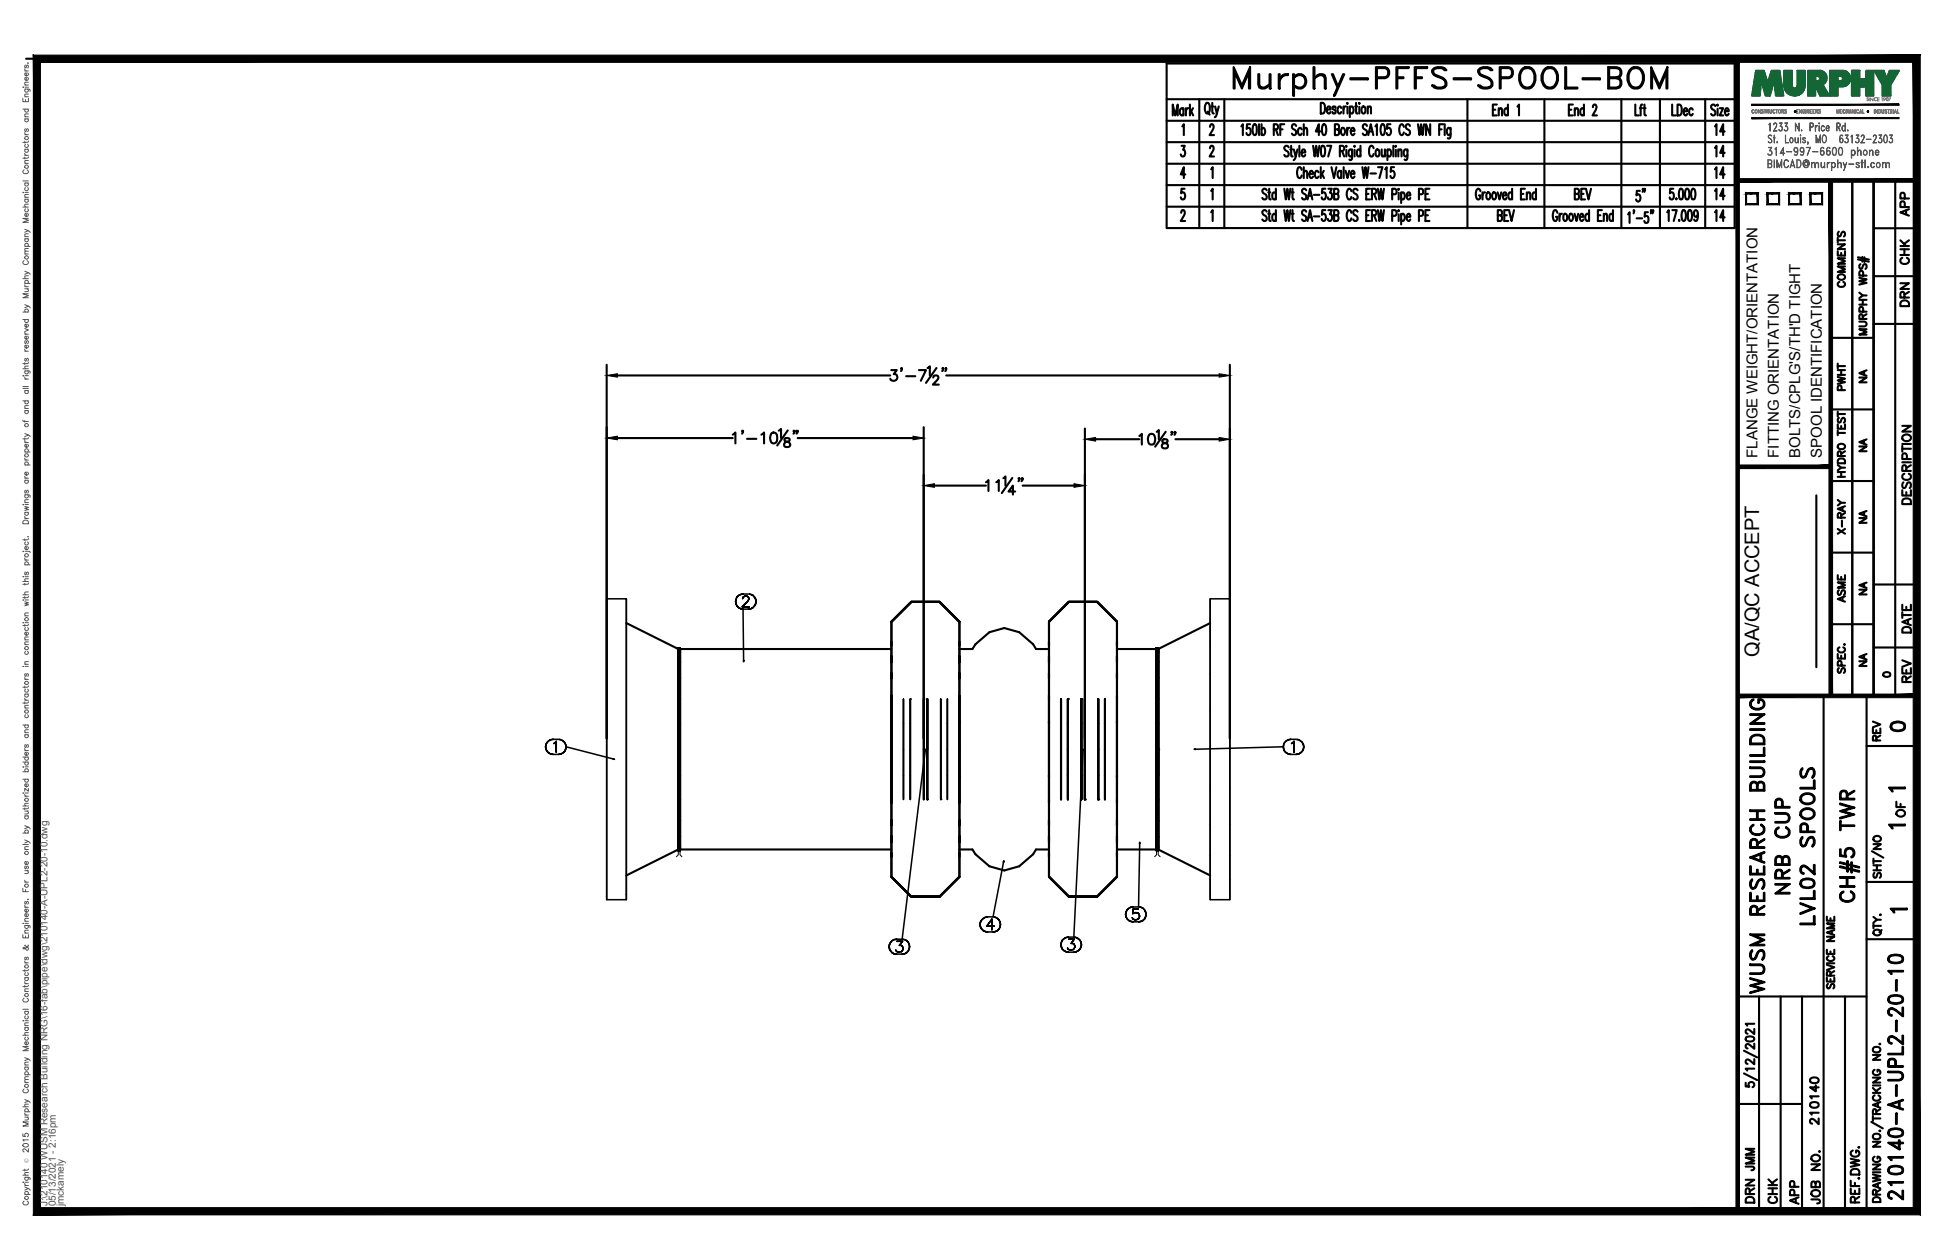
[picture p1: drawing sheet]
<svg xmlns="http://www.w3.org/2000/svg" width="432mm" height="279mm" viewBox="0 0 432 279" stroke-linecap="round" stroke-linejoin="round" font-family="sans-serif">
<defs><g id="words">
<text font-size="10.6" x="272.3" y="22.6">Murphy-PFFS-SPOOL-BOM</text>
<text font-size="7.9" x="413.1" y="201.1" transform="rotate(-90 413.1 201.1)">CH#5 TWR</text>
<g font-size="6.6">
<text x="397.6" y="199.3" transform="rotate(-90 397.6 199.3)">NRB CUP</text>
<text x="403.2" y="206" transform="rotate(-90 403.2 206)">LVL02 SPOOLS</text>
<text x="391.9" y="221.5" transform="rotate(-90 391.9 221.5)">WUSM RESEARCH BUILDING</text>
<text x="422.6" y="267.1" transform="rotate(-90 422.6 267.1)">210140-A-UPL2-20-10</text>
</g>
<g font-size="5.3">
<text x="383.1" y="31" transform="rotate(-90 383.1 31)">14</text>
<text x="383.1" y="36" transform="rotate(-90 383.1 36)">14</text>
<text x="383.1" y="40.6" transform="rotate(-90 383.1 40.6)">14</text>
<text x="383.1" y="45.5" transform="rotate(-90 383.1 45.5)">14</text>
<text x="383.1" y="50.1" transform="rotate(-90 383.1 50.1)">14</text>
<text x="417.7" y="163.3">0</text>
<text x="389.8" y="260.7" transform="rotate(-90 389.8 260.7)">JMM</text>
<text x="389.8" y="267.8" transform="rotate(-90 389.8 267.8)">DRN</text>
<text x="399.7" y="268.1" transform="rotate(-90 399.7 268.1)">APP</text>
</g>
<g font-size="4.9">
<text x="365.5" y="45.9" transform="rotate(-90 365.5 45.9)">5&quot;</text>
<text x="424" y="49" transform="rotate(-90 424 49)">APP</text>
<text x="424" y="59.6" transform="rotate(-90 424 59.6)">CHK</text>
<text x="409.9" y="64.9" transform="rotate(-90 409.9 64.9)">COMMENTS</text>
<text x="424" y="69.1" transform="rotate(-90 424 69.1)">DRN</text>
<text x="409.9" y="87.8" transform="rotate(-90 409.9 87.8)">PWHT</text>
<text x="424.4" y="112.9" transform="rotate(-90 424.4 112.9)">DESCRIPTION</text>
<text x="409.9" y="119.6" transform="rotate(-90 409.9 119.6)">X-RAY</text>
<text x="409.9" y="134.8" transform="rotate(-90 409.9 134.8)">ASME</text>
<text x="424.4" y="141.5" transform="rotate(-90 424.4 141.5)">DATE</text>
<text x="424.4" y="152.4" transform="rotate(-90 424.4 152.4)">REV</text>
<text x="417.7" y="165.5" transform="rotate(-90 417.7 165.5)">REV</text>
<text x="423" y="182.4" transform="rotate(-90 423 182.4)">OF</text>
<text x="403.9" y="250.5" transform="rotate(-90 403.9 250.5)">210140</text>
<text x="394.8" y="268.1" transform="rotate(-90 394.8 268.1)">CHK</text>
<text x="404.3" y="268.1" transform="rotate(-90 404.3 268.1)">JOB NO.</text>
</g>
<g font-size="4.4">
<text x="414.5" y="86.1" transform="rotate(-90 414.5 86.1)">NA</text>
<text x="414.5" y="101.2" transform="rotate(-90 414.5 101.2)">NA</text>
<text x="414.5" y="117.1" transform="rotate(-90 414.5 117.1)">NA</text>
<text x="414.5" y="133" transform="rotate(-90 414.5 133)">NA</text>
<text x="389.9" y="145.7" transform="rotate(-90 389.9 145.7)">QA/QC ACCEPT</text>
<text x="414.5" y="148.9" transform="rotate(-90 414.5 148.9)">NA</text>
</g>
<text font-size="4" x="416.3" y="151.3">0</text>
<g font-size="3.5">
<text x="417.3" y="176.7">1</text>
<text x="417.3" y="184.9">1</text>
<text x="417.7" y="203.6">1</text>
</g>
<g font-size="3.3">
<text x="389.5" y="101.5" transform="rotate(-90 389.5 101.5)">FLANGE WEIGHT/ORIENTATION</text>
<text x="394.3" y="101.5" transform="rotate(-90 394.3 101.5)">FITTING ORIENTATION</text>
<text x="399.1" y="101.5" transform="rotate(-90 399.1 101.5)">BOLTS/CPLG'S/TH'D TIGHT</text>
<text x="403.8" y="101.5" transform="rotate(-90 403.8 101.5)">SPOOL IDENTIFICATION</text>
</g>
<g font-size="2.2" fill="#545454">
<text x="10.5" y="267.5" transform="rotate(-90 10.5 267.5)">J:\210140 WUSM Research Building NRG\16-fab\pipe\dwg\210140-A-UPL2-20-10.dwg</text>
<text x="12.4" y="267.5" transform="rotate(-90 12.4 267.5)">05/13/2021 - 2:16pm</text>
<text x="14.1" y="267.4" transform="rotate(-90 14.1 267.4)">jmckamely</text>
</g>
<text font-size="1.3" fill="#545454" x="6.3" y="257.9" transform="rotate(-90 6.3 257.9)">Ó</text>
</g></defs>
<!-- layer: HP-TWR-PIPE -->
<g fill="none" stroke="#000" stroke-width=".47">
<path d="M138.8 138.2l11.6 5.7v44.5l-11.6 5.7M197.6 137.9v56.5l4.4 4.4-4.4-4.4v-17.1M202 133.5l-4.4 4.4 4.4-4.4M202 133.5h6.3l4.4 4.4-4.4-4.4h-6.3l-4.4 4.4zM208.3 133.5h-6.3h6.3M212.7 137.9l-4.4-4.4 4.4 4.4M212.7 137.9v56.5M232.5 137.9v56.5l4.4 4.4-4.4-4.4v-17.1M236.9 133.5l-4.4 4.4 4.4-4.4M236.9 133.5h6.3l4.4 4.4-4.4-4.4h-6.3l-4.4 4.4zM243.2 133.5h-6.3h6.3M247.6 137.9l-4.4-4.4 4.4 4.4"/>
<path d="M247.6 137.9v56.5M268.3 138.2l-11.6 5.7v44.7M150.4 154.9v5.5zM150.4 150.3v4.7zM150.4 146.7v3.7zM150.4 144.5v2.4zM150.4 143.7v1zM150.4 143.7v44.1M150.7 154.9v5.5zM150.7 150.3v4.7zM150.7 146.7v3.7zM150.7 144.5v2.4z"/>
<path d="M150.7 143.7v1zM150.7 143.7v.2M197.6 142.3v18.1v-5.4M197.6 160v6.1zM197.6 143.9h-46.9v11.1M204.8 155v22.3M205.6 155v22.3zM212.7 142.3v12.7M212.7 154.2v6.2zM212.7 160v6.1zM212.7 143.9h2.8l.7-1 3.1-2.7 3.3-.9 3.3 .9 3.1 2.7 .6 1h2.9M232.5 142.3v18.1v-5.4"/>
<path d="M232.5 160v6.1zM236.7 155v22.3M239.7 155v11.1M239.7 155v22.3M240.5 155v5.4v-5.4M240.5 155v22.3M243.4 155v5.4v-5.4M243.4 155v22.3M244.9 155v5.4v-5.4M247.6 142.3v12.7M247.6 154.2v6.2zM247.6 160v6.1z"/>
<path d="M247.6 143.9h8.8v16.5M256.4 143.7v1v-.8M256.4 144.5v2.4zM256.4 146.7v3.7zM256.4 150.3v4.7zM256.4 154.9v5.5zM256.7 144.5v-.8h-.3v33.6M256.7 143.7v22.4M256.7 144.5v2.4zM256.7 146.7v3.7zM256.7 150.3v4.7zM256.7 154.9v5.5z"/>
<path d="M256.7 144.5v21.6M150.4 177.3v4.7zM150.4 171.9v5.5zM150.4 166.1v5.8zM150.4 160.3v5.8zM150.7 171.9v16.5h46.9M150.7 177.3v4.7zM150.7 171.9v5.5zM150.7 166.1v5.8zM150.7 160.3v5.8zM197.6 166.1v6.2zM197.6 171.9v6.1z"/>
<path d="M212.7 166.1v6.2zM212.7 171.9v6.1zM212.7 177.3v12.7M232.5 166.1v6.2zM232.5 171.9v6.1zM235.2 177.3v-5.4v5.4M235.2 171.9v-5.8v5.8M235.2 166.1v-5.7v5.7M235.2 160.4v-5.4v5.4M236.7 177.3v-5.4v5.4M236.7 171.9v-5.8v5.8M236.7 166.1v-5.7v5.7"/>
<path d="M236.7 160.4v-5.4v5.4M239.7 166.1v11.2M239.7 171.9v-5.8v5.8M239.7 166.1v-5.7v5.7M239.7 160.4v-5.4v5.4M240.5 160.4v5.7v-5.7M240.5 166.1v5.8v-5.8M240.5 171.9v5.4v-5.4M243.4 160.4v5.7v-5.7M243.4 166.1v5.8v-5.8M243.4 171.9v5.4v-5.4M244.9 160.4v5.7v-5.7"/>
<path d="M244.9 166.1v5.8v-5.8M244.9 171.9v5.4v-5.4M247.6 166.1v6.2zM247.6 171.9v6.1zM247.6 177.3v12.7M256.4 177.3v11.1h-8.8M256.4 166.1v5.8zM256.4 171.9v5.5zM256.4 177.3v4.7zM256.4 160.3v5.8zM256.4 166.1v22.5h.3v-22.5M256.7 171.9v5.5z"/>
<path d="M256.7 177.3v4.7zM256.7 160.3v5.8zM256.7 166.1v22.3l11.6 5.7M150.4 187.8v.8h.3v-44.9h-.3v44.9M150.4 185.4v2.4zM150.4 181.8v3.8zM150.7 188.4v-.8v1M150.7 185.4v2.4zM150.7 181.8v3.8zM197.6 194.4l4.4 4.4h6.3l4.4-4.4-4.4 4.4h-6.3zM202 198.8h6.3h-6.3M208.3 198.8l4.4-4.4-4.4 4.4"/>
<path d="M212.7 188.4h2.8l.7 1 3.1 2.7 3.3 .9 3.3-.9 3.1-2.7 .6-1h2.9M232.5 194.4l4.4 4.4h6.3l4.4-4.4-4.4 4.4h-6.3zM236.9 198.8h6.3h-6.3M243.2 198.8l4.4-4.4-4.4 4.4M256.4 181.8v3.8zM256.4 185.4v2.4zM256.4 187.6v1zM256.4 188.4v.2M256.7 181.8v3.8zM256.7 185.4v2.4zM256.7 187.6v1z"/>
</g>
<g fill="none" stroke="#000" stroke-width=".34">
<path d="M134.5 132.8v66.7M134.5 132.8h4.3v66.7h-4.3zM138.8 132.8v66.7M163.1 133.4v.5v-.5M163.1 132.9v.5v-.5M163.1 133.9l.3 .5-.3-.5M163.4 132.4l-.3 .5 .3-.5M163.4 134.4l.3 .3-.3-.3M163.7 132l-.3 .4 .3-.4M163.7 134.7l.5 .3-.5-.3M164.2 131.8l-.5 .2 .5-.2M164.2 135l.5 .1-.5-.1"/>
<path d="M164.5 134.6h1.6h-1.6M164.6 132.7h.1M164.6 132.7l.1-.3-.1 .3M164.7 131.7l-.5 .1 .5-.1M164.7 131.7h1.2M164.7 132.4l.2-.1-.2 .1M164.9 132.3l.2-.1-.2 .1M165.1 132.2h.5h-.5M165.6 132.2l.2 .1-.2-.1M165.6 133.5l-1.1 1.1 1.1-1.1M165.8 132.3l.1 .1-.1-.1M165.9 133.1l-.3 .4 .3-.4"/>
<path d="M165.9 132.4l.1 .3-.1-.3M165.9 135.1l.5-.1-.5 .1M165.9 135.1h-1.2l.1 11.4M166 132.9l-.1 .2 .1-.2M166 132.7v.2v-.2M166.4 131.8l-.5-.1 .5 .1M166.4 135l.5-.3-.5 .3M166.9 132l-.5-.2 .5 .2M166.9 134.7l.3-.3-.3 .3M167.2 132.4l-.3-.4 .3 .4M167.2 134.4l.3-.5-.3 .5M167.5 132.9l-.3-.5 .3 .5"/>
<path d="M167.5 133.9l.1-.5-.1 .5M167.6 133.4l-.1-.5 .1 .5M268.3 132.8h4.3v66.7h-4.3zM268.3 132.8v66.7M272.6 132.8v66.7M164.8 146.5v.3zM201.8 155v22.3M204.8 155v22.3M205.6 155v5.4v-5.4M205.6 155v22.3M208.5 155v5.4v-5.4M208.5 155v22.3"/>
<path d="M210 155v5.4v-5.4M120.9 165.6l.1 .5-.1-.5M121 165.1l-.1 .5 .1-.5M121 166.1l.3 .5-.3-.5M121.3 164.6l-.3 .5 .3-.5M121.3 166.6l.3 .3-.3-.3M121.6 164.3l-.3 .3 .3-.3M121.6 166.9l.5 .3-.5-.3M122.1 164l-.5 .3 .5-.3M122.1 167.2l.5 .1-.5-.1M122.6 163.9l-.5 .1 .5-.1M122.6 167.3h1.2"/>
<path d="M122.6 163.9h1.2M122.8 164.9l.2-.2-.2 .2M123 164.7l.3-.3-.3 .3M123.3 164.4v2.4v-2.4M123.8 167.3l.5-.1-.5 .1M124.3 164l-.5-.1 .5 .1M124.3 167.2l.5-.3-.5 .3M124.8 164.3l-.5-.3 .5 .3M124.8 166.9l.4-.3-.4 .3M125.2 164.6l-.4-.3 .4 .3M125.2 166.6l.2-.5-.2 .5M125.4 165.1l-.2-.5 .2 .5"/>
<path d="M125.4 166.1l.1-.5-.1 .5M125.5 165.6l-.1-.5 .1 .5M125.5 165.6l10.5 2.7M136 168.3l.2 .1zM200.3 177.3v-5.4v5.4M200.3 171.9v-5.8v5.8M200.3 166.1v-5.7v5.7M200.3 160.4v-5.4v5.4M201.8 177.3v-5.4v5.4M201.8 171.9v-5.8v5.8M201.8 166.1v-5.7v5.7M201.8 160.4v-5.4v5.4"/>
<path d="M204.8 177.3v-5.4v5.4M204.8 171.9v-5.8v5.8M204.8 166.1v-5.7v5.7M204.8 160.4v-5.4v5.4M205.1 166.4l-5.1 41.9h-1.2M205.1 166.1l.1 .3h-.2zM205.6 160.4v5.7v-5.7M205.6 166.1v5.8v-5.8M205.6 171.9v5.4v-5.4M208.5 160.4v5.7v-5.7M208.5 166.1v5.8v-5.8M208.5 171.9v5.4v-5.4"/>
<path d="M210 160.4v5.7v-5.7M210 166.1v5.8v-5.8M210 171.9v5.4v-5.4M240.1 166.1l-.1 .3zM240.1 166.4l-2.1 41.4h-1.2M264.7 166.1h.3zM284.5 165.6l.1 .5-.1-.5M284.5 165.6l-19.5 .5M284.6 165.1l-.1 .5 .1-.5M284.6 166.1l.2 .5-.2-.5M284.8 164.6l-.2 .5 .2-.5M284.8 166.6l.3 .3-.3-.3"/>
<path d="M285.1 164.3l-.3 .3 .3-.3M285.1 166.9l.5 .3-.5-.3M285.6 164l-.5 .3 .5-.3M285.6 167.2l.5 .1-.5-.1M286.1 163.9l-.5 .1 .5-.1M286.1 167.3h1.2M286.1 163.9h1.2M286.3 164.9l.2-.2-.2 .2M286.5 164.7l.3-.3-.3 .3M286.8 164.4v2.4v-2.4M287.3 167.3l.6-.1-.6 .1M287.9 164l-.6-.1 .6 .1"/>
<path d="M287.9 167.2l.4-.3-.4 .3M288.3 164.3l-.4-.3 .4 .3M288.3 166.9l.4-.3-.4 .3M288.7 164.6l-.4-.3 .4 .3M288.7 166.6l.2-.5-.2 .5M288.9 165.1l-.2-.5 .2 .5M288.9 166.1l.1-.5-.1 .5M289 165.6l-.1-.5 .1 .5M222.4 191.2l-2.3 12.1h-1.2M222.5 190.9v.3h-.1zM252.6 186.8l.1 .3zM252.6 187.1l-.2 14h-1.2"/>
<path d="M197.1 209.9l.1 .5-.1-.5M197.2 209.4l-.1 .5 .1-.5M197.2 210.4l.2 .5-.2-.5M197.4 208.9l-.2 .5 .2-.5M197.4 210.9l.4 .4-.4-.4M197.8 208.6l-.4 .3 .4-.3M197.8 211.3l.4 .2-.4-.2M198.2 208.4l-.4 .2 .4-.2M198.2 211.5l.6 .1-.6-.1M198.6 210.7l.2 .3zM198.8 208.3l-.6 .1 .6-.1M198.8 208.7h1.3h-1.3"/>
<path d="M198.8 211l.7 .1zM198.8 211.6h1.2M199.4 209.6h.3h-.3M199.7 209.6l.2 .1-.2-.1M199.8 211l-.3 .1 .3-.1M199.9 209.7l.2 .2-.2-.2M200 211.6l.5-.1-.5 .1M200.1 208.7l-.7 .9 .7-.9M200.1 210.8l-.3 .2 .3-.2M200.1 209.9v.3v-.3M200.1 210.2v.6zM200.5 208.4l-.5-.1 .5 .1"/>
<path d="M200.5 211.5l.4-.2-.4 .2M200.9 208.6l-.4-.2 .4 .2M200.9 211.3l.4-.4-.4 .4M201.3 208.9l-.4-.3 .4 .3M201.3 210.9l.2-.5-.2 .5M201.5 209.4l-.2-.5 .2 .5M201.5 210.4l.1-.5-.1 .5M201.6 209.9l-.1-.5 .1 .5M217.2 205l.1 .5-.1-.5M217.3 204.5l-.1 .5 .1-.5M217.3 205.5l.3 .5-.3-.5M217.6 204l-.3 .5 .3-.5"/>
<path d="M217.6 206l.4 .4-.4-.4M218 203.7l-.4 .3 .4-.3M218 206.4l.4 .2-.4-.2M218.4 203.4l-.4 .3 .4-.3M218.4 206.6l.5 .1-.5-.1M218.7 205.4h1.7h-1.7M218.9 203.3l-.5 .1 .5-.1M218.9 206.7h1.2M219.9 203.8l-1.2 1.6 1.2-1.6M219.9 203.8v2.4v-2.4M220.1 206.7l.5-.1-.5 .1M220.6 203.4l-.5-.1 .5 .1"/>
<path d="M220.6 206.6l.5-.2-.5 .2M221.1 203.7l-.5-.3 .5 .3M221.1 206.4l.4-.4-.4 .4M221.5 204l-.4-.3 .4 .3M221.5 206l.2-.5-.2 .5M221.7 204.5l-.2-.5 .2 .5M221.7 205.5l.1-.5-.1 .5M221.8 205l-.1-.5 .1 .5M235.2 209.5l.1 .5-.1-.5M235.3 208.9l-.1 .6 .1-.6M235.3 210l.2 .5-.2-.5M235.5 208.5l-.2 .4 .2-.4"/>
<path d="M235.5 210.5l.4 .3-.4-.3M235.9 208.1l-.4 .4 .4-.4M235.9 210.8l.4 .3-.4-.3M236.3 207.9l-.4 .2 .4-.2M236.3 211.1h.5h-.5M236.6 210.2l.3 .4zM236.8 207.8l-.5 .1 .5-.1M236.8 211.1h1.2M236.9 208.3h1.2h-1.2M236.9 210.6l.7 .1zM237.4 209.2h.4h-.4M237.8 209.2l.2 .1-.2-.1"/>
<path d="M237.9 210.6l-.3 .1 .3-.1M238 209.3l.1 .1-.1-.1M238 211.1h.5h-.5M238.1 208.3l-.7 .9 .7-.9M238.1 210.3l-.2 .3 .2-.3M238.1 209.4l.1 .3-.1-.3M238.2 209.7l-.1 .6zM238.5 207.9l-.5-.1 .5 .1M238.5 211.1l.5-.3-.5 .3M239 208.1l-.5-.2 .5 .2M239 210.8l.4-.3-.4 .3M239.4 208.5l-.4-.4 .4 .4"/>
<path d="M239.4 210.5l.2-.5-.2 .5M239.6 208.9l-.2-.4 .2 .4M239.6 210l.1-.5-.1 .5M239.7 209.5l-.1-.6 .1 .6M249.5 202.8l.1 .5-.1-.5M249.6 202.3l-.1 .5 .1-.5M249.6 203.3l.2 .4-.2-.4M249.8 201.8l-.2 .5 .2-.5M249.8 203.7l.4 .4-.4-.4M250.2 201.4l-.4 .4 .4-.4M250.2 204.1l.5 .2-.5-.2M250.7 201.2l-.5 .2 .5-.2"/>
<path d="M250.7 204.3l.5 .1-.5-.1M251.1 203.7l-.1-.2 .1 .2M251.1 202.6l.1-.1-.1 .1M251.2 201.1l-.5 .1 .5-.1M251.2 201.6l-.1 1 .1-1M251.2 203.8l-.1-.1 .1 .1M251.2 202.5l.3-.1-.3 .1M251.2 204.4h1.2M251.5 203.9l-.3-.1 .3 .1M251.5 202.4h.4h-.4M251.9 203.9h-.4h.4M251.9 202.4l.4 .1-.4-.1"/>
<path d="M252.3 203.8l-.4 .1 .4-.1M252.3 202.5l.2 .2-.2-.2M252.3 201.6h-1.1h1.1M252.4 204.4l.5-.1-.5 .1M252.5 203.6l-.2 .2 .2-.2M252.5 202.7l.1 .4-.1-.4M252.6 203.1l-.1 .5zM252.9 201.2l-.5-.1 .5 .1M252.9 204.3l.5-.2-.5 .2M253.4 201.4l-.5-.2 .5 .2M253.4 204.1l.3-.4-.3 .4M253.7 201.8l-.3-.4 .3 .4"/>
<path d="M253.7 203.7l.2-.4-.2 .4M253.9 202.3l-.2-.5 .2 .5M253.9 203.3l.1-.5-.1 .5M254 202.8l-.1-.5 .1 .5"/>
</g>
<g fill="#000">
<circle cx="201.8" cy="155" r=".17"/>
<circle cx="204.8" cy="155" r=".17"/>
<circle cx="236.7" cy="155" r=".23"/>
<circle cx="239.7" cy="155" r=".23"/>
<circle cx="205.6" cy="177.3" r=".17"/>
<circle cx="208.5" cy="177.3" r=".17"/>
<circle cx="240.5" cy="177.3" r=".23"/>
<circle cx="243.4" cy="177.3" r=".23"/>
<circle cx="256.7" cy="166.1" r=".23"/>
</g>
<path d="M150.4 188.4v1.2l-.5 .4M150.7 188.4v1.2l.5 .4M256.4 188.4v1.2l-.5 .4M256.7 188.4v1.2l.5 .4" fill="none" stroke="#000" stroke-width=".22"/>
<!-- layer: PS-BDR -->
<g fill="#000" stroke="#000" stroke-width=".22">
<path d="M388.3 26.1v.2l32.6-.2zM388.3 26.3l32.6-.2v.2z"/>
<path d="M388.3 23.1v.3l32.6-.3zM388.3 23.4l32.6-.3v.3z"/>
<path d="M7.4 12.2v257.2l1.6-1.6zM7.4 12.2l1.6 1.6v254zM7.4 12.2l1.6 1.6 416.6-1.6zM9 13.8l416.6-1.6-1.5 1.6zM425.6 12.2l-1.5 1.6 1.5 255.6zM424.1 13.8l1.5 255.6-1.5-1.6zM7.4 269.4h418.2l-1.5-1.6zM9 267.8h415.1l-416.7 1.6z"/>
</g>
<!-- layer: PS-BDR-T -->
<g fill="none" stroke="#000" stroke-width=".47">
<path d="M415.3 40v114.3h-4.7v-114.2v114.2h-4.8v-114.2M387 42.9h2.6v2.4h-2.6zM391.8 42.9h2.6v2.4h-2.6zM396.6 42.9h2.5v2.4h-2.5zM401.3 42.9h2.6v2.4h-2.6zM411.8 57.5l2.5 .5M411.8 57.1l2.5 .5M412.4 58.6a.59 .59 0 0 0-.3 .5 .59 .59 0 0 0 .4 .5l.3-.1 .3-.8 .4-.1a.64 .64 0 0 1 0 1M412.8 57v1M413.3 57.1v1M405.8 74.9h9.5M412.1 71.3l1.4 .1a.52 .52 0 0 1 .2 .6 .52 .52 0 0 1-.4 .4h-1.2"/>
<path d="M412.1 61.6l1.7 .4-1.7 .3 1.7 .4-1.7 .4M412.1 67.5h1.7M412.1 66.5h1.7M412.1 64.9l.8 .6M412.9 70.7l-.1-.9-.4-.1-.3 .3v.7h1.7M412.9 66.5v1M413 69.1l-.1-.9-.5-.1-.3 .3v.7h1.7M413 61.1l-.1-.9-.5-.1-.3 .3v.7h1.7M413.8 73h-1.7l1.7 .6-1.7 .6h1.7M413.8 65.5h-.9l-.8 .6M413.8 69.7l-.9 .5M405.8 90.8h9.5"/>
<path d="M407.4 94.1v1h1.6v-1M407.4 96h1.6M407.4 91.3v1.1M407.4 95.4v1.1M407.4 91.8h1.6M407.4 98.7a.79 .79 0 0 1 1-.3 .79 .79 0 0 1 .5 .9 .78 .78 0 0 1-1 .3 .78 .78 0 0 1-.5-.9zM407.6 92.7a.59 .59 0 0 0-.3 .5 .59 .59 0 0 0 .4 .5l.3-.1 .3-.8 .4-.1a.65 .65 0 0 1 0 1M408.1 94.5v.6M402.6 109.8v38.1M405.8 106.7h9.5M407.4 105.7h1.6M407.4 104.7h1.6"/>
<path d="M407.4 103.1l.7 .6M407.4 102a.9 .9 0 0 1 1.6 .2v.5h-1.6zM408.1 101.1l-.1-.9-.3-.1-.3 .3v.7h1.6M408.1 104.7v1M409 103.7h-.9l-.7 .6M409 100.1l-.9 .5M405.8 122.5h9.5M405.8 138.4h9.5M407.4 145v1h1.6v-1M407.6 148.2a.59 .59 0 0 0-.3 .5 .59 .59 0 0 0 .4 .5l.3-.2 .3-.7 .4-.1a.65 .65 0 0 1 0 1M407.7 143.5a.59 .59 0 0 0-.3 .7 .59 .59 0 0 0 .6 .5h.4a.59 .59 0 0 0 .6-.5 .59 .59 0 0 0-.4-.7M408.1 145.4v.6"/>
<path d="M408.2 147.6l-.1-.9-.4-.2-.3 .4v.7h1.6M408.8 142.9h.2z"/>
</g>
<!-- layer: PS-DIM -->
<path d="M5.8 13h419" fill="none" stroke="#000" stroke-width=".47"/>
<!-- layer: 0 -->
<g fill="none" stroke="#000" stroke-width=".47">
<path d="M415.3 40v114.3M420.1 40v114.3M415.3 50.6h9.5M415.3 61.2h9.5M415.3 71.8h9.5M415.3 129.6h9.5M415.3 143.6h9.5M386.6 238l2.9 1.5M386.6 233l2.9 1.5M387 230l.8-.2a.85 .85 0 0 1 1.1 .6 1.14 1.14 0 0 1-1.9 0zM388.9 237h-1.9l.3 .4M388.9 234.9v1.1l-1-.8-.6-.3-.3 .2v.5l.4 .3"/>
<path d="M388.9 231.4v1.2l-1-.8-.6-.3-.3 .2v.5l.4 .3M388.9 228.2v1.1l-1-.8-.6-.3-.3 .2v.5l.4 .3M388.9 227h-1.9l.3 .4M387 240.1v.8l.8 .1a.62 .62 0 0 1 0-.9 .62 .62 0 0 1 .9 .1 .62 .62 0 0 1-.2 .9"/>
</g>
<g fill="#000" stroke="#000" stroke-width=".22">
<path d="M384.8 13l.8 255.6v-255.6zM384.8 13l.8 255.6h-.8z"/>
<path d="M385.2 39.6v.8l39.6-.8zM385.2 40.4l39.6-.8v.8z"/>
<path d="M424.5 40l.8 114.3v-114.3zM424.5 40l.8 114.3h-.8z"/>
<path d="M385.2 153.9v.8l39.6-.8zM385.2 154.7l39.6-.8v.8z"/>
</g>
<!-- layer: PS-LOGO -->
<g fill="none" stroke="#545454" stroke-width=".22">
<path d="M5.1 19.3h.1zM5.5 19.8h.9l.2 .1v.4M5.5 15.3v.3l.3 .1M5.5 18.9h.8M5.5 15.7h.8M5.5 19.3h.8M5.7 19.8a.38 .38 0 0 0-.1 .5 .38 .38 0 0 0 .6 0 .38 .38 0 0 0-.1-.5M5.7 14.4l-.2 .3v.3h.3l.1-.4 .2-.2 .2 .3-.2 .4M6.1 17.2a.38 .38 0 0 1 .1 .5 .38 .38 0 0 1-.6 0 .38 .38 0 0 1 .1-.5h.1v.7M6.1 16.2a.38 .38 0 0 1 .1 .5 .38 .38 0 0 1-.6 0 .38 .38 0 0 1 .1-.5h.1v.6M6.2 13.9v.1zM6.3 18.2l-.8 .1v.3l.2 .3"/>
<path d="M5.1 21.8v.7h1.2v-.7M5.1 24.2h1.2M5.4 37.7a.43 .43 0 0 0-.3 .5 .43 .43 0 0 0 .4 .3h.3a.43 .43 0 0 0 .5-.3 .43 .43 0 0 0-.3-.5M5.5 34v.3l.3 .1M5.5 29.4v.3l.3 .2M5.5 31.3v.4M5.5 34.8v.4M5.5 36.2h.8M5.5 34.4h.8M5.5 33.1h.8M5.5 29.9h.8M5.5 26.4h.8"/>
<path d="M5.5 25.9h.8M5.5 21.4h.8M5.7 33.1a.38 .38 0 0 0-.1 .5 .38 .38 0 0 0 .6 0 .38 .38 0 0 0-.1-.5M5.7 32a.4 .4 0 0 0-.1 .6 .4 .4 0 0 0 .6 0 .4 .4 0 0 0-.1-.6M5.7 28.6l-.2 .2v.3h.3l.1-.4 .2-.1 .2 .2-.2 .4M5.7 26.4a.38 .38 0 0 0-.1 .5 .38 .38 0 0 0 .6 0 .38 .38 0 0 0-.1-.5M5.7 24.2a.38 .38 0 0 0-.1 .6 .38 .38 0 0 0 .6 0 .38 .38 0 0 0-.1-.6M5.7 22.1v.4M6.3 35.6h-.8v.3l.2 .3M6.3 34.8l-.3 .3h-.9M6.3 31.3l-.3 .3h-.9M6.3 25.3h-.8v.3l.2 .3"/>
<path d="M6.3 20.9h-.8v.3l.2 .2M391.9 34.2l.2 .2M392 36.3l.6-.1v-.6l-.6-.1v1.6l.6-.1v-.6h-.6M392.1 30a.44 .44 0 0 1 .7 .2 .38 .38 0 0 0-.6-.2 .38 .38 0 0 0-.1 .5l.4 .3a.46 .46 0 0 1 .2 .7 .46 .46 0 0 1-.7-.1 .41 .41 0 0 0 .6 .1 .41 .41 0 0 0 0-.6l-.6-.4zM392.3 33.3a.53 .53 0 0 1 .5 .8 .53 .53 0 0 1-.9 0 .47 .47 0 0 0 .7 .2l.2-.3M392.4 27.2l-.1 1.9v-1.7l-.2 .2zM392.4 36.3l.3 .1v.6l-.8 .2v-1.8l.8 .2v.6l-.3 .2M392.5 33.4a.51 .51 0 0 1 .3 .5 .51 .51 0 0 1-.3 .5M392.7 32.8l-.7-.1h.8l-.5 .7M392.7 32.7l-.5 .7 .4 .1 .2 .3M393.1 30.5l.4 .1zM393.1 29l.8 .1h-.8l.7-1.3-.2-.5h-.2l-.3 .4 .1-.3a.39 .39 0 0 1 .6 0 .39 .39 0 0 1 0 .5l-.7 1.2"/>
<path d="M393.3 35.4v1.8zM393.3 29.9v1.8zM393.4 33l.4-.3v1.7l-.1-1.6zM393.9 35.4l.5 1.5 .6-1.5v1.8l-.1-1.4-.5 1.4-.5-1.4v1.4zM393.9 31.4l.1 .3zM393.9 31.5l.1 .1zM394.4 28.8l.1 .2M394.7 27.9a.55 .55 0 0 1 .4 .7 .55 .55 0 0 1-.7 .4l-.1-.3 .4 .3 .3-.4M394.7 33.9l.9 .1h-1l.7-1.3v1.7v-1.5l-.6 1.1M394.8 28l.2 .5-.2 .5M395 27.3l-.6-.1h.6l-.3 .8M395 27.2l-.4 .8 .4 .1v.3"/>
<path d="M395.5 28.8l.2 .2M395.7 35.5a.47 .47 0 0 1 .7 .3l-.3-.3h-.3a1.08 1.08 0 0 0 0 1.6h.3l.3-.3a.44 .44 0 0 1-.4 .4 .44 .44 0 0 1-.5-.4l-.1-.7zM395.8 29.9v1.7l.7 .1h-.7zM395.8 27.9a.55 .55 0 0 1 .5 .7 .55 .55 0 0 1-.7 .4l-.1-.3 .4 .3 .4-.4M396 28l.3 .5-.3 .5M396 33.6l1.2 .1zM396.2 27.3l-.6-.1h.7l-.5 .8M396.2 27.2l-.4 .8 .3 .1 .2 .3M396.9 30.6a.57 .57 0 0 1 .7 .4 .57 .57 0 0 1-.4 .7l-.3-.1-.2-.4zM396.9 36.8h.8M397 30.6a.52 .52 0 0 1 .4 .5 .52 .52 0 0 1-.4 .5l-.2-.4zM397 36.7h.7"/>
<path d="M397.3 35.4l.6 1.8-.6-1.5-.5 1.5zM397.7 33.3l.3 .4 .3-.1 .2-.3M397.7 33.1l.3-.3h.3l.2 .3M397.8 34.3h.5M397.9 30.5l.1 1 .3 .1 .3-.2-.3 .3-.3-.1-.1-.2zM398 27.2l.8 1.6v-1.6v1.9l-.8-1.6v1.6zM398 32.8l-.3 .4 .3 .5M398.2 32.8a1.22 1.22 0 0 1 .1 1.6M398.3 35.4h.5a1.05 1.05 0 0 1 0 1.8h-.5zM398.3 35.5a.84 .84 0 0 1 .9 .5 .84 .84 0 0 1-.2 .9l-.7 .2zM398.5 33.5l-.2 .2a.49 .49 0 0 1-.6-.2 .49 .49 0 0 1 .1-.6 .49 .49 0 0 1 .7 0v.4a.81 .81 0 0 1-.5 1.1l-.3-.2 .1 .2M398.5 33.3l-.3 .4"/>
<path d="M398.6 30.5v1.2zM399 30l.1-.1v.3zM399.1 33.3l.3 .4 .3-.1 .1-.3M399.1 33.1l.3-.3h.3l.1 .3M399.1 30h.1M399.1 30.5v1.2zM399.1 34.3h.6M399.4 28.8v.3l-.1-.1zM399.4 28.9h.1M399.4 32.8a.51 .51 0 0 0-.3 .4 .51 .51 0 0 0 .3 .5M399.5 32.8a1.22 1.22 0 0 1 .1 1.6M399.6 31.5h.6"/>
<path d="M399.6 30.8l.6 .6-.2 .3-.4-.1v-.2l.1 .2M399.6 30.7h.6M399.7 30.6v.3M399.8 33.5l-.1 .2a.5 .5 0 0 1-.7-.5 .5 .5 0 0 1 .7-.4l.2 .5a.83 .83 0 0 1-.5 1.1l-.3-.2 .1 .2M399.8 33.3l-.3 .4M399.9 35.6a.74 .74 0 0 1 1 .2 .74 .74 0 0 1-.1 1l-.1-1 .1 .9a.68 .68 0 0 0-.3-1.2 .68 .68 0 0 0-.8 .9 .66 .66 0 0 0 .4 .7 .66 .66 0 0 0 .7-.2 .7 .7 0 0 1-.9 .1 .7 .7 0 0 1-.2-.8zM400 36l.2-.2 .4 .1 .1 .2-.5-.2-.2 .3 .1 .4 .4 .1 .2-.2-.1 .2-.4 .1-.2-.2zM400.1 30.6l.1 .2-.2-.3-.4 .1v.2l.6 .5M400.1 31.2v.4M400.7 31.5h.1M400.8 31.9l-.1-.5 .1 .4-.2 .2M400.8 31.7v.1"/>
<path d="M401.3 28.1l.6-.1v-.6l-.6-.1-.1 1.8v-1.9h.5l.2 .4v.4l-.2 .2h-.4M401.3 32.7l-.7 1.7 .7-1.7h-.9l.9 .1M401.6 36v1.2zM401.8 33.6l1.2 .1zM401.8 36.1h.5l.1 1.1-.2-1-.3-.1-.3 .3zM402.4 27.8v1.3zM402.5 29.9l.5 1.5 .5-1.5v1.8l-.1-1.4-.4 1.4-.4-1.4-.1 1.4zM402.6 36.1h.4l.1 1.1-.1-1-.3-.1-.3 .3zM402.6 27.9l.3-.1-.3 .2-.2 .4zM403.2 27.2l.1 .1v.2zM403.2 27.3h.1M403.2 27.8l.1 1.3z"/>
<path d="M403.5 34l.4 .4 .3-.1 .1-.3M403.5 33.8l.4-.4 .3 .1 .1 .3M403.6 36l.2 1 .3 .1 .3-.2-.3 .3-.4-.1zM403.7 32.8h.5M403.8 32.8l-.2 .2a1.17 1.17 0 0 0 .2 1.4M403.8 27.9l.4-.1 .2 .4-.2-.3a.54 .54 0 0 0-.4 .6 .54 .54 0 0 0 .4 .5l.2-.3-.2 .4h-.2l-.3-.5zM403.8 33.4l-.3 .5M404.1 33.4l.2 .5-.2 .5M404.1 30l.2-.1a.95 .95 0 0 1 .6 .9 .95 .95 0 0 1-.6 .9 1.24 1.24 0 0 1-.2-1.7zM404.1 30.1l.2-.1a.87 .87 0 0 1 .5 .8 .87 .87 0 0 1-.5 .8 1.19 1.19 0 0 1-.2-1.5zM404.2 32.8l.1 .1-.4-.2a1.42 1.42 0 0 0-.2 1.7 .49 .49 0 0 0 .6-.2 .49 .49 0 0 0-.1-.7 .49 .49 0 0 0-.7 .1M404.4 36l.1 1.2z"/>
<path d="M404.8 28.4h.6l-.2-.5a.54 .54 0 0 0-.4 .6 .54 .54 0 0 0 .4 .5l.2-.3-.2 .4a.63 .63 0 0 1-.4-.6 .63 .63 0 0 1 .4-.7l.3 .7h-.7M404.9 34l.3 .4 .3-.1 .2-.3M404.9 33.8l.3-.4 .3 .1 .2 .3M405 36l.1 1.2zM405.1 32.8h.5M405.1 32.8l-.1 .2a1.17 1.17 0 0 0 .2 1.4M405.2 33.4l-.3 .5M405.3 36.1l.3-.1-.5 .5zM405.4 33.4l.3 .5-.3 .5M405.5 32.8l.2 .1a.36 .36 0 0 0-.6-.1l-.2 .6v.8l.2 .2a.49 .49 0 0 0 .6-.2 .49 .49 0 0 0-.1-.7 .49 .49 0 0 0-.7 .1M406 36v1.8zM406.2 36.1a.53 .53 0 0 1 .7 .5 .53 .53 0 0 1-.7 .5l-.2-.2 .3 .2a.51 .51 0 0 0 .5-.5 .51 .51 0 0 0-.5-.5l-.3 .2z"/>
<path d="M406.3 32.8l.4-.1a1.13 1.13 0 0 1 0 1.7h-.1a1.28 1.28 0 0 1-.3-1.6zM406.3 34.3h.6M406.3 32.8h.6M406.4 32.8l-.2 .6 .2 1M406.8 32.8l.2 .6-.2 1M407.2 28.1l.6-.1v-.6l-.6-.1-.1 1.8v-1.9l.7 .1 .1 .7-.3 .2h-.4M407.3 35.4l.1 1.8zM407.5 28.2l.4 .9-.3-.9M407.6 36.1h.5l.1 1.1-.2-1-.3-.1-.3 .3zM407.7 32.8l.3-.1a1.13 1.13 0 0 1 0 1.7h-.1a1.28 1.28 0 0 1-.2-1.6zM407.7 34.3h.5M407.7 32.8h.5"/>
<path d="M407.8 32.8l-.2 .6 .2 1M407.8 31.3l.3 .3 .4-.3M407.8 31l.3-.3 .4 .3M408 30.1h.4M408 30l-.1 .3a1.28 1.28 0 0 0 .2 1.3M408.1 30.7l-.3 .4M408.2 32.8l.2 .6-.2 1M408.2 30.7l.3 .4-.3 .5M408.4 30l.1 .2a.33 .33 0 0 0-.5-.2l-.2 .7 .2 .9a.48 .48 0 0 0 .5-.5 .48 .48 0 0 0-.5-.4l-.2 .1M408.5 27.9l.3-.1 .2 .3-.2-.2a.54 .54 0 0 0-.5 .6 .54 .54 0 0 0 .5 .5l.2-.2-.2 .3-.5-.3zM409 27.2l.1 1.9zM409 37l-.5-1 .5 1.2"/>
<path d="M409 31.4l.1 .2M409.2 30.7l.4 .1 .1 .2M409.3 30.6a.53 .53 0 0 1 .4 .6 .53 .53 0 0 1-.7 .4v-.2a.36 .36 0 0 0 .6 .1l.1-.2M409.3 36l-.6 1.8zM409.4 30.7l.3 .4-.3 .5M409.6 28.8v.3zM409.6 28.9v.1zM409.6 30l-.6-.1h.7l-.4 .8M409.6 29.9l-.4 .8M409.8 36.4h1.1zM410.4 33.3v1.7zM410.6 33.3a.53 .53 0 0 1 .7 .6 .53 .53 0 0 1-.7 .5l-.2-.2 .3 .2a.51 .51 0 0 0 .5-.5 .51 .51 0 0 0-.5-.6l-.3 .2z"/>
<path d="M410.6 29.9l-.1 1.8v-1.6l-.2 .2zM411.3 31.4l.2 .2M411.5 37h.6M411.5 36.4l.6 .3v.2a.38 .38 0 0 1-.3 .3 .38 .38 0 0 1-.4-.3l.2 .2M411.5 36.2h.6M411.6 36.1v.3M411.6 30.6a.52 .52 0 0 1 .5 .6 .52 .52 0 0 1-.7 .4l-.1-.2a.36 .36 0 0 0 .6 .1l.2-.2M411.7 32.7l.1 1.7zM411.8 30.7l.3 .4-.1 .3-.2 .2M412 36.1l.1 .2a.38 .38 0 0 0-.3-.3 .38 .38 0 0 0-.4 .3l.7 .5M412 36.7v.4M412 33.3h.5v1.1v-.8l-.2-.3-.5 .3z"/>
<path d="M412 30l-.6-.1h.7l-.5 .8M412 29.9l-.4 .8 .3 .1 .2 .2M412.5 36l.5 .1zM412.5 31.6l.8 .1h-.8l.7-1.3-.2-.4h-.2l-.3 .3 .1-.2a.39 .39 0 0 1 .6-.1 .39 .39 0 0 1 0 .6l-.7 1.1M412.7 35.4l.1 1.8zM413.2 33.3a.54 .54 0 0 1 .7 .6 .54 .54 0 0 1-.7 .5l-.2-.5zM413.4 35.4l.1 1.8zM413.7 30.8l1 .1zM414 36.9l.2 .1-.1 .2zM414 37l.1 .1zM414.4 33.3v1.1zM414.6 33.3h.5l.1 1.1-.1-1-.3-.1-.4 .3z"/>
<path d="M414.7 36.3l.3-.3 .4 .1v.3v-.2a.46 .46 0 0 0-.7 .4 .46 .46 0 0 0 .7 .4v-.1l-.2 .3a.59 .59 0 0 1-.5-.3 .59 .59 0 0 1 0-.6zM415.2 31.6l.8 .1h-.9a1.94 1.94 0 0 0 .8-1.4l-.2-.3h-.3l-.2 .3 .1-.2 .4-.2 .2 .5-.7 1.3M415.7 33.8h.7l-.2-.5a.48 .48 0 0 0-.5 .6 .48 .48 0 0 0 .6 .4l.1-.2-.1 .3a.53 .53 0 0 1-.6-.5 .53 .53 0 0 1 .6-.6l.2 .6h-.8M416 36.3l.1-.2a.53 .53 0 0 1 .7 .5 .53 .53 0 0 1-.7 .5l-.1-.2zM416.4 31.4l.2 .2M416.7 30.6a.53 .53 0 0 1 .5 .6 .53 .53 0 0 1-.7 .4l-.2-.2 .5 .2 .3-.3M416.9 30.7l.2 .4-.2 .5M417.1 30l-.6-.1h.6l-.4 .8M417.1 29.9l-.5 .8 .4 .1 .1 .2M417.3 36l.1 1.2zM417.5 36.1h.5l.1 1.1-.1-.8-.2-.3-.4 .3zM417.7 30l.3-.1a1.32 1.32 0 0 1 0 1.8l-.3-.1-.2-.7z"/>
<path d="M417.7 31.5h.5M417.7 30.1h.5M417.8 30l-.2 .7 .2 .9M418.2 30l.1 .7-.1 .9M418.3 36.1h.4l.1 1.1-.1-1-.3-.1-.3 .3zM418.8 31.4l.2 .2M419.1 30.6a.53 .53 0 0 1 .4 .6 .53 .53 0 0 1-.7 .4v-.2a.36 .36 0 0 0 .6 .1l.1-.2M419.3 30.7l.2 .4-.2 .5M419.4 30l-.6-.1h.7l-.4 .8M419.4 29.9l-.4 .8 .4 .1 .1 .2M5.1 42.7h.1zM5.1 45.9h1.2"/>
<path d="M5.1 40.1h1.2M5.4 57.8a.43 .43 0 0 0-.3 .5 .43 .43 0 0 0 .4 .4h.3a.43 .43 0 0 0 .5-.4 .43 .43 0 0 0-.3-.5M5.5 50.8l.8 .4-.8 .3M5.5 56.3h.8M5.5 54.6h1.2M5.5 52.9h.8M5.5 52.5h.8M5.5 44.2h.8M5.5 43.8h.8M5.5 40.6h.8M5.5 42.7h.8M5.7 54.6a.38 .38 0 0 1-.1-.5 .38 .38 0 0 1 .6 0 .38 .38 0 0 1-.1 .5"/>
<path d="M5.7 52.9a.38 .38 0 0 0-.1 .6 .38 .38 0 0 0 .6 0 .38 .38 0 0 0-.1-.6M5.7 46.3a.38 .38 0 0 0-.1 .6 .38 .38 0 0 0 .6 0 .38 .38 0 0 0-.1-.6M5.7 44.2a.38 .38 0 0 0-.1 .5 .38 .38 0 0 0 .6 0 .38 .38 0 0 0-.1-.5M5.7 41.6a.38 .38 0 0 0-.1 .6 .38 .38 0 0 0 .6 0 .38 .38 0 0 0-.1-.6M5.7 40.6a.38 .38 0 0 0-.1 .5 .38 .38 0 0 0 .6 0 .38 .38 0 0 0-.1-.5M6.1 47.3a.38 .38 0 0 1 .1 .6 .38 .38 0 0 1-.6 0 .38 .38 0 0 1 .1-.6h.1v.7M6.3 55.7l-.8 .1v.2l.2 .3M6.3 55.1h-.8v.3l.2 .3M6.3 51.8l-.8 .1v.3l.2 .3M6.3 51.2l.4 .4M6.3 48.4h-1.2l1.2 .4-1.2 .5h1.2M6.3 45.3h-.8v.3l.2 .3"/>
<path d="M6.3 43.1l-.8 .1v.3l.2 .3M5.1 70.9h1.2M5.1 69.2h1.2M5.1 61.8h1.2M5.5 77.4v.3l.3 .2M5.5 73.7v.2l.3 .2M5.5 72.8l.8 .4-.8 .3M5.5 67.5l.8 .4-.8 .3M5.5 63.1v.3l.3 .2M5.5 60.1l.8 .4-.8 .3M5.5 77.9h.8M5.5 74.1h.8"/>
<path d="M5.5 64h.8M5.5 63.6h.8M5.5 62.9h1.2M5.7 79.4l-.2 .3v.3h.3l.1-.4 .2-.2 .2 .3-.2 .4M5.7 75.6l-.2 .2v.3h.3l.1-.4 .2-.1 .2 .2-.2 .4M5.7 70.9a.38 .38 0 0 0-.1 .5 .38 .38 0 0 0 .6 0 .38 .38 0 0 0-.1-.5M5.7 69.2a.38 .38 0 0 1-.1-.6 .38 .38 0 0 1 .6 0 .38 .38 0 0 1-.1 .6M5.7 62.9a.38 .38 0 0 1-.1-.6 .38 .38 0 0 1 .6 0 .38 .38 0 0 1-.1 .6M6 64l.3 .3-.1 .3-.7 .1M6.1 76.5a.38 .38 0 0 1 .1 .6 .38 .38 0 0 1-.6 0 .38 .38 0 0 1 .1-.6h.1v.7M6.1 74.5a.38 .38 0 0 1 .1 .6 .38 .38 0 0 1-.6 0 .38 .38 0 0 1 .1-.6h.1v.7M6.1 71.9a.38 .38 0 0 1 .1 .5 .38 .38 0 0 1-.6 0 .38 .38 0 0 1 .1-.5h.1v.6"/>
<path d="M6.3 67.9l.4 .4M6.3 65.1h-1.2l1.2 .5-1.2 .4h1.2M6.3 61.2h-.8v.3l.2 .3M6.3 60.5l.4 .4M5.1 93.2l.2 .3h1M5.1 83.3h.1zM5.1 88.9h1.2M5.1 86.1h1.2M5.1 85.7h1.2M5.1 81.8h1.2M5.5 97.6v.3l.3 .2M5.5 96.1l.8 .4-.8 .3"/>
<path d="M5.5 83.6v.3l.3 .2M5.5 82.2l1 .1 .1 .4M5.5 80.4v.4M5.5 93.2v.4M5.5 97.1v.4M5.5 98.1h.8M5.5 91h.8M5.5 90.6h.8M5.5 86.6h.8M5.5 84.1h.8M5.5 83.3h.8M5.7 91a.38 .38 0 0 0-.1 .6 .38 .38 0 0 0 .6 0 .38 .38 0 0 0-.1-.6"/>
<path d="M5.7 88.9a.38 .38 0 0 0-.1 .5 .38 .38 0 0 0 .6 0 .38 .38 0 0 0-.1-.5M5.7 86.6a.38 .38 0 0 0-.1 .6 .38 .38 0 0 0 .6 0 .38 .38 0 0 0-.1-.6M5.7 82.2a.38 .38 0 0 0-.1 .6 .38 .38 0 0 0 .6 0 .38 .38 0 0 0-.1-.6M6.1 98.5a.38 .38 0 0 1 .1 .6 .38 .38 0 0 1-.6 0 .38 .38 0 0 1 .1-.6h.1v.7M6.3 97.1l-.3 .2h-.9M6.3 96.5l.4 .3M6.3 89.9l-.8 .1v.3l.2 .3M6.3 81.2h-.8v.3l.2 .3M6.3 80.4l-.3 .2h-.9M5.1 111.9h.1zM5.2 115.6a.69 .69 0 0 1 1.1 .1v.4h-1.2zM5.5 114.5v.3l.3 .2"/>
<path d="M5.5 112.3l.8 .2-.8 .2 .8 .3-.8 .2M5.5 109.7h.9l.2 .1v.5M5.5 105.6v.3l.3 .1M5.5 101.6v.2l.3 .2M5.5 119.5v.4M5.5 115h.8M5.5 113.6h.8M5.5 111.4h.8M5.5 106.5h.8M5.5 106h.8M5.5 103.1h1.2M5.5 102h.8"/>
<path d="M5.5 100.2h1.2M5.5 111.9h.8M5.7 113.6a.38 .38 0 0 0-.1 .6 .38 .38 0 0 0 .6 0 .38 .38 0 0 0-.1-.6M5.7 109.7a.4 .4 0 0 0-.1 .6 .4 .4 0 0 0 .6 0 .4 .4 0 0 0-.1-.6M5.7 108.7l-.2 .3v.3h.3l.1-.4 .2-.2 .2 .3-.2 .3M5.7 106.5a.38 .38 0 0 0-.1 .6 .38 .38 0 0 0 .6 0 .38 .38 0 0 0-.1-.6M5.7 103.1a.38 .38 0 0 1-.1-.5 .38 .38 0 0 1 .6 0 .38 .38 0 0 1-.1 .5M5.7 100.2a.4 .4 0 0 1-.1-.6 .4 .4 0 0 1 .6 0 .4 .4 0 0 1-.1 .6M6.1 104.7a.38 .38 0 0 1 .1 .5 .38 .38 0 0 1-.6 0 .38 .38 0 0 1 .1-.5h.1v.7M6.2 119h.1M6.3 119.4l-.3 .3h-.9M6.3 110.8l-.8 .1v.3l.2 .2"/>
<path d="M5.1 138.1h.1zM5.1 133h.1zM5.1 127.9h.1zM5.1 122.2h.1zM5.1 131.9h1.2M5.1 128.9h1.2M5.5 133.4l.8 .3-.8 .2 .8 .2-.8 .3M5.5 123.7v.3l.3 .2M5.5 129.4v.3M5.5 132.3v.4M5.5 138.5v.4M5.5 136.6h.8"/>
<path d="M5.5 125.3h1.2M5.5 124.2h.8M5.5 122.2h1l.2 .3M5.5 138.1h.8M5.5 133h.8M5.5 127.9h.8M5.7 139.2a.38 .38 0 0 0-.1 .5 .38 .38 0 0 0 .6 0 .38 .38 0 0 0-.1-.5M5.7 126.9l-.2 .2v.3h.3l.1-.4 .2-.1 .2 .2-.2 .4M5.7 125.3a.38 .38 0 0 1-.1-.6 .38 .38 0 0 1 .6 0 .38 .38 0 0 1-.1 .6M5.7 120.2a.38 .38 0 0 0-.1 .5 .38 .38 0 0 0 .6 0 .38 .38 0 0 0-.1-.5M6.1 121.2a.38 .38 0 0 1 .1 .5 .38 .38 0 0 1-.6 0 .38 .38 0 0 1 .1-.5h.1v.7M6.3 138.4l-.3 .3h-.9"/>
<path d="M6.3 135.9l-.8 .1v.3l.2 .3M6.3 132.2l-.3 .3h-.9M6.3 131.3h-.8v.3l.2 .3M6.3 129.3l-.3 .3h-.9M6.3 128.3l-.8 .1v.3l.2 .2M5.1 147.8h.1zM5.5 154.8v.3l.3 .2M5.5 150.2v.3l.3 .2M5.5 152.1v.5M5.5 155.6v.5M5.5 157h.8M5.5 155.3h.8"/>
<path d="M5.5 153.9h.8M5.5 150.7h.8M5.5 147.3h.8M5.5 142.9h.8M5.5 141.9h.8M5.5 147.8h.8M5.7 158.5a.38 .38 0 0 0-.1 .5 .38 .38 0 0 0 .6 0 .38 .38 0 0 0-.1-.5M5.7 153.9a.38 .38 0 0 0-.1 .6 .38 .38 0 0 0 .6 0 .38 .38 0 0 0-.1-.6M5.7 152.8a.38 .38 0 0 0-.1 .6 .38 .38 0 0 0 .6 0 .38 .38 0 0 0-.1-.6M5.7 149.4l-.2 .2v.3h.3l.1-.4 .2-.1 .2 .2-.2 .4M5.7 144.4a.38 .38 0 0 0-.1 .6 .38 .38 0 0 0 .6 0 .38 .38 0 0 0-.1-.6M6.1 140.2a.38 .38 0 0 1 .1 .6 .38 .38 0 0 1-.6 0 .38 .38 0 0 1 .1-.6h.1v.7"/>
<path d="M6.3 156.4h-.8v.3l.2 .3M6.3 155.6l-.3 .3h-.9M6.3 152.1l-.3 .3h-.9M6.3 146.7l-.8 .1v.3l.2 .2M6.3 142.4h-.8v.3l.2 .2M6.3 141.3h-.8v.3l.2 .3M5.1 175.8h.1zM5.1 170h.1zM5.1 178.7h1.2M5.1 172.8h1.2M5.1 171.1h1.2M5.1 169h1.2"/>
<path d="M5.1 167.9h1.2M5.1 160.8h1.2M5.5 176.1v.3l.3 .2M5.5 166v.3l.3 .1M5.5 179.1v.4M5.5 179.9h.8M5.5 176.6h.8M5.5 166.4h.8M5.5 162.9h.8M5.5 162.5h.8M5.5 175.8h.8M5.5 170h.8"/>
<path d="M5.7 172.8a.38 .38 0 0 0-.1 .5 .38 .38 0 0 0 .6 0 .38 .38 0 0 0-.1-.5M5.7 171.1a.38 .38 0 0 1-.1-.5 .38 .38 0 0 1 .6 0 .38 .38 0 0 1-.1 .5M5.7 169a.38 .38 0 0 0-.1 .5 .38 .38 0 0 0 .6 0 .38 .38 0 0 0-.1-.5M5.7 167.9a.4 .4 0 0 0-.1 .6 .4 .4 0 0 0 .6 0 .4 .4 0 0 0-.1-.6M5.7 165.1l-.2 .2v.4h.3l.1-.4 .2-.2 .2 .2-.2 .5M5.7 162.9a.38 .38 0 0 0-.1 .6 .38 .38 0 0 0 .6 0 .38 .38 0 0 0-.1-.6M5.7 160.8a.38 .38 0 0 0-.1 .5 .38 .38 0 0 0 .6 0 .38 .38 0 0 0-.1-.5M6 179.9l.3 .4-.3 .2h-.5M6.1 173.8a.38 .38 0 0 1 .1 .6 .38 .38 0 0 1-.6 0 .38 .38 0 0 1 .1-.6h.1v.7M6.1 166.8a.38 .38 0 0 1 .1 .6 .38 .38 0 0 1-.6 0 .38 .38 0 0 1 .1-.6h.1v.7M6.3 179.1l-.3 .3h-.9M6.3 178.1l-.8 .1v.3l.2 .2"/>
<path d="M6.3 174.8v.7l-.8-.7v.7M6.3 161.8l-.8 .1v.3l.2 .3M5.1 197v.7h1.2M5.1 187.3h1.2M5.1 184.7h1.2M5.5 195.2v.2l.3 .2M5.5 186.3l.8 .3-.8 .3M5.5 183.1l.8 .3-.8 .4M5.5 195.6h.8M5.5 193.1h.8M5.5 188.4h.8M5.5 180.9h.8"/>
<path d="M5.7 199.9l-.2 .2v.3h.3l.1-.3 .2-.2 .2 .2-.2 .4M5.7 192.1l-.2 .2v.3h.3l.1-.4 .2-.1 .2 .2-.2 .4M5.7 184.7a.38 .38 0 0 1-.1-.5 .38 .38 0 0 1 .6 0 .38 .38 0 0 1-.1 .5M5.7 180.9a.4 .4 0 0 0-.1 .6 .4 .4 0 0 0 .6 0 .4 .4 0 0 0-.1-.6M5.7 197.3v.4M6 193.1l.3 .4-.3 .2h-.5M6.1 191a.38 .38 0 0 1 .1 .6 .38 .38 0 0 1-.6 0 .38 .38 0 0 1 .1-.6h.1v.7M6.2 199.4h.1zM6.3 187.7l-.8 .1v.3l.2 .3M6.3 186.6l.4 .4M6.3 183.4l.4 .4M5.1 207.2v.8h1.2v-.8"/>
<path d="M5.1 204.8h.1zM5.5 217.7v.3l.3 .1M5.5 213.1v.2l.3 .2M5.5 205.2l1 .1 .1 .4M5.5 200.7v.3l.3 .2M5.5 215v.4M5.5 218.5v.4M5.5 219.9h.8M5.5 218.1h.8M5.5 216.8h.8M5.5 213.5h.8M5.5 206.9h.8"/>
<path d="M5.5 204.3h.8M5.5 201.2h.8M5.5 204.8h.8M5.6 209.6l-.1 .1a.73 .73 0 0 1 .7 .9l-.2 .1-.6-.6-.3 .2 .1 .1 .5-.1 .6-.6-.1-.1M5.7 216.8a.38 .38 0 0 0-.1 .5 .38 .38 0 0 0 .6 0 .38 .38 0 0 0-.1-.5M5.7 215.7a.38 .38 0 0 0-.1 .5 .38 .38 0 0 0 .6 0 .38 .38 0 0 0-.1-.5M5.7 212.2l-.2 .3v.3h.3l.1-.4 .2-.2 .2 .3-.2 .3M5.7 205.2a.38 .38 0 0 0-.1 .6 .38 .38 0 0 0 .6 0 .38 .38 0 0 0-.1-.6M5.7 207.5v.5M6.1 202.6a.38 .38 0 0 1 .1 .6 .38 .38 0 0 1-.6 0 .38 .38 0 0 1 .1-.6h.1v.7M6.1 201.6a.38 .38 0 0 1 .1 .5 .38 .38 0 0 1-.6 0 .38 .38 0 0 1 .1-.5h.1v.7M6.3 219.3h-.8v.3l.2 .3"/>
<path d="M6.3 218.5l-.3 .3h-.9M6.3 215l-.3 .3h-.9M6.3 206.3h-.8v.3l.2 .3M6.3 203.7h-.8v.3l.2 .3M5.1 226.3h.1zM5.1 229.6h1.2M5.1 223.8h1.2M5.4 221.3a.43 .43 0 0 0-.3 .5 .43 .43 0 0 0 .4 .4h.3a.43 .43 0 0 0 .5-.4 .43 .43 0 0 0-.3-.5M5.5 234.5l.8 .4-.8 .3M5.5 238.3h1.2M5.5 236.6h.8M5.5 236.2h.8"/>
<path d="M5.5 227.9h.8M5.5 227.4h.8M5.5 224.3h.8M5.5 226.3h.8M5.7 238.3a.38 .38 0 0 1-.1-.5 .38 .38 0 0 1 .6 0 .38 .38 0 0 1-.1 .5M5.7 236.6a.38 .38 0 0 0-.1 .6 .38 .38 0 0 0 .6 0 .38 .38 0 0 0-.1-.6M5.7 230a.38 .38 0 0 0-.1 .5 .38 .38 0 0 0 .6 0 .38 .38 0 0 0-.1-.5M5.7 227.9a.38 .38 0 0 0-.1 .5 .38 .38 0 0 0 .6 0 .38 .38 0 0 0-.1-.5M5.7 225.3a.38 .38 0 0 0-.1 .5 .38 .38 0 0 0 .6 0 .38 .38 0 0 0-.1-.5M5.7 224.3a.38 .38 0 0 0-.1 .5 .38 .38 0 0 0 .6 0 .38 .38 0 0 0-.1-.5M6.1 231a.38 .38 0 0 1 .1 .6 .38 .38 0 0 1-.6 0 .38 .38 0 0 1 .1-.6h.1v.7M6.3 239.4h-.8v.3l.2 .3"/>
<path d="M6.3 238.7l-.8 .1v.3l.2 .3M6.3 235.5l-.8 .1v.3l.2 .3M6.3 234.9l.4 .3M6.3 232.1h-1.2l1.2 .4-1.2 .5h1.2M6.3 229h-.8v.3l.2 .3M6.3 226.8l-.8 .1v.2l.2 .3M5.1 251.4v.6h.5a.43 .43 0 0 1 0-.6 .43 .43 0 0 1 .6 .1 .43 .43 0 0 1-.2 .6M5.1 245.4h1.2M5.2 253.7a.58 .58 0 0 1 .7-.2 .58 .58 0 0 1 .3 .7 .59 .59 0 0 1-.7 .2 .59 .59 0 0 1-.3-.7zM5.4 241.5a.43 .43 0 0 0-.3 .5 .43 .43 0 0 0 .4 .3h.3a.43 .43 0 0 0 .5-.3 .43 .43 0 0 0-.3-.5M5.5 246.8v.3l.3 .2M5.5 243.8l.8 .4-.8 .3"/>
<path d="M5.5 259.2v.5M5.5 247.7h.8M5.5 247.3h.8M5.5 246.5h1.2M5.5 240h.8M5.7 246.5a.38 .38 0 0 1-.1-.5 .38 .38 0 0 1 .6 0 .38 .38 0 0 1-.1 .5M6 247.7l.3 .5-.3 .2h-.5M6.3 260h-.8v.3l.2 .3M6.3 259.2l-.3 .3h-.9M6.3 254.7v.8l-.8-.7h-.3l-.1 .4 .3 .2M6.3 252.8h-1.2l.2 .3M6.3 248.8h-1.2l1.2 .4-1.2 .5h1.2"/>
<path d="M6.3 244.8l-.8 .1v.3l.2 .2M6.3 244.2l.4 .3M5.1 262.2h.1zM5.1 260.6h1.2M5.4 266.3a.43 .43 0 0 0-.3 .5 .43 .43 0 0 0 .4 .4h.3a.43 .43 0 0 0 .5-.4 .43 .43 0 0 0-.3-.5M5.5 263.2l.8 .4-.8 .3M5.5 262.4v.3l.3 .2M5.5 261.1h.9l.2 .1v.4M5.5 264.9h1.2M5.5 262.9h.8M5.5 262.2h.8M5.7 264.9a.38 .38 0 0 1-.1-.6 .38 .38 0 0 1 .6 0 .38 .38 0 0 1-.1 .6"/>
<path d="M5.7 261.1a.38 .38 0 0 0-.1 .5 .38 .38 0 0 0 .6 0 .38 .38 0 0 0-.1-.5M6.3 263.6l.4 .4"/>
<circle cx="5.9" cy="37" r=".4"/>
<circle cx="5.9" cy="30.6" r=".4"/>
<circle cx="413.5" cy="33.8" r=".48"/>
<circle cx="416.3" cy="36.6" r=".48"/>
<circle cx="5.9" cy="57.1" r=".39"/>
<circle cx="5.9" cy="94.3" r=".4"/>
<circle cx="5.9" cy="101" r=".4"/>
<circle cx="5.9" cy="137.3" r=".39"/>
<circle cx="5.9" cy="123.2" r=".4"/>
<circle cx="5.9" cy="157.8" r=".4"/>
<circle cx="5.9" cy="151.4" r=".4"/>
<circle cx="5.9" cy="143.7" r=".4"/>
<circle cx="5.9" cy="177.3" r=".4"/>
<circle cx="5.9" cy="189.1" r=".39"/>
<circle cx="5.9" cy="196.4" r=".4"/>
<circle cx="5.9" cy="214.3" r=".4"/>
<circle cx="5.9" cy="220.6" r=".4"/>
<circle cx="5.9" cy="240.8" r=".39"/>
<circle cx="5.9" cy="265.6" r=".39"/>
</g>
<!-- layer: PS-BDR -->
<g fill="none" stroke="#136734" stroke-width=".34">
<path d="M388.6 19.6v1.6M388.7 18.9v2.3M388.8 18.2v3M388.9 17.5v3.7M389 16.8v4.4M389.1 16.1v5.1M389.2 15.6v5.6M389.4 15.6v5.6M389.5 15.6v5.6M389.6 15.6v5.6M389.7 15.6v5.6M389.8 15.6v5.6"/>
<path d="M389.9 15.6v5.6M390 15.6v5.6M390.1 15.6v5.3M390.3 15.6v4.2M390.3 15.6v3.1M390.5 15.6v2.5M390.6 15.6v2.9M390.7 15.6v3.4M390.8 15.6v3.7M390.9 15.6v4.2M391 15.6h-1.8l-.9 5.6h1.8l.3-3.2 .9 3.2h1.1l.9-3.2 .3 3.2h1.8l-.9-5.6M391 15.6l.8 2.7 .9-2.7h1.8"/>
<path d="M391 15.6v4.5M391.1 16v4.6M391.3 16.4v4.5M391.4 16.7v4.5M391.5 17.1v4.1M391.6 17.5v3.7M391.7 17.8v3.4M391.8 18.2v3M391.9 18v3.2M392 17.6v3.6M392.2 17.3v3.9M392.2 16.9v4.3"/>
<path d="M392.4 16.6v4.6M392.5 16.2v4.6M392.6 15.9v4.5M392.7 15.6v4.4M392.8 15.6v4M392.9 15.6v3.6M393.1 15.6v3.2M393.1 15.6v2.8M393.3 15.6v2.4M393.4 15.6v3.4M393.5 15.6v4.5M393.6 15.6v5.5"/>
<path d="M393.7 15.6v5.6M393.8 15.6v5.6M393.9 15.6v5.6M394 15.6v5.6M394.2 15.6v5.6M394.3 15.6v5.6M394.4 15.6v5.6M394.5 15.6v5.6M394.6 16.3v4.9M394.7 17v4.2M394.8 17.7v3.5M395 18.4v2.8"/>
<path d="M395 19.1v2.1M395.2 19.8v1.4M395.5 19v-3.4h1.7v3.5M395.5 19a2.28 2.28 0 0 0 2.3 2.2M395.5 15.6v3.9M395.6 15.6v4.3M395.7 15.6v4.5M395.8 15.6v4.7M395.9 15.6v4.8M396.1 15.6v5M396.2 15.6v5M396.3 15.6v5.1"/>
<path d="M396.4 15.6v5.2M396.5 15.6v5.3M396.6 15.6v5.3M396.7 15.6v5.4M396.8 15.6v5.4M396.9 15.6v5.5M397.1 15.6v5.5M397.2 15.6v5.6M397.3 19.2v2M397.3 19.1a.57 .57 0 0 0 .6 .5 .57 .57 0 0 0 .5-.5M397.4 19.4v1.8M397.5 19.5v1.7"/>
<path d="M397.6 19.5v1.7M397.7 19.6v1.6M397.8 19.6v1.6M398 19.6v1.6M398 19.5v1.7M398.2 19.5v1.7M398.3 19.4v1.8M398.5 15.6v5.5M398.6 15.6v5.5M398.7 15.6v5.5M398.9 15.6v5.4M398.9 15.6v5.3"/>
<path d="M399.1 15.6v5.3M399.2 15.6v5.2M399.3 15.6v5.1M399.4 15.6v5M399.5 15.6v4.9M399.6 15.6v4.7M399.7 15.6v4.6M399.9 15.6v4.4M400 15.6v4.2M400.1 19.3v-3.7h-1.7v5.6M400.1 19a2.31 2.31 0 0 1-2.3 2.2M400.8 15.6v5.6"/>
<path d="M401 15.6v5.6M401.1 15.6v5.6M401.2 15.6v5.6M401.3 15.6v5.6M401.4 15.6v5.6M401.5 15.6v5.6M401.6 15.6v5.6M401.7 15.6v5.6M401.9 15.6v5.6M402 15.6v5.6M402.1 15.6v5.6M402.2 15.6v5.6"/>
<path d="M402.3 15.6v5.6M402.4 15.6v5.6M402.5 15.6v1.3M402.5 18v1.3M402.7 15.6v1.3M402.7 18v1.6M402.7 18v1.8M402.9 15.6v1.3M402.9 18v2.1M403 15.6v1.3M403 18v2.3M403.1 15.6v1.3l.2 .3 .1 .4"/>
<path d="M403.1 16.9h-.7v1.1l.7-.1v2.6M403.2 15.6v1.4M403.2 17.9v2.9M403.3 17.8l-.2 .1M403.3 15.6v1.6M403.3 17.7v3.3M403.4 17.7l-.1 .1M403.4 15.6v5.6M403.5 15.6v5.6M403.6 15.7v5.5M403.8 15.7v5.5M403.9 15.7v5.5"/>
<path d="M404 15.8v3M404 18.9v2.3M404.1 15.9v2.9M404.1 19v2.2M404.2 15.9v2.8M404.2 19.1v2.1M404.3 19.2l1.2 2h-2.1M404.3 16v2.6M404.3 19.2v2M404.3 19.1l-.4-.2a1.67 1.67 0 0 0 1.1-1.8 1.67 1.67 0 0 0-1.5-1.5h-2.8v5.6h1.7v-2.1l1 2.1M404.4 16.1v2.4M404.4 19.4v1.8"/>
<path d="M404.5 16.2v2.2M404.5 19.6v1.6M404.7 16.3v2M404.7 19.8v1.4M404.8 16.5v1.6M404.8 20v1.2M404.9 16.7v1.2M405.7 15.6v5.6M405.8 15.6v5.6M405.9 15.6v5.6M406 15.6v5.6M406.1 15.6v5.6"/>
<path d="M406.2 15.6v5.6M406.3 15.6v5.6M406.4 15.6v5.6M406.6 15.6v5.6M406.8 15.6v5.6M406.9 15.6v5.6M407 15.6v5.6M407.1 15.6v5.6M407.2 15.6v5.6M407.3 15.6v5.6M407.4 18h.6M407.4 15.6v1.3"/>
<path d="M407.4 18v1.2M407.6 15.6v1.3M407.6 18v1.2M407.7 15.6v1.3M407.7 18v1.2M407.8 15.6v1.3M407.8 18v1.2M407.9 15.6v1.3M407.9 18v1.2M408 15.6v1.3M408 18v1.2M408 16.9h-.6v1.1"/>
<path d="M408.1 16.9h.1M408.1 15.6v1.3M408.1 18v1.2M408.2 17.9l.1-.1v1.4M408.2 15.6v1.3l.1 .2M408.2 17.9v1.3M408.2 17.9l-.1 .1M408.3 15.6v1.5M408.4 17.1v.5M408.4 17.7v.1M408.5 15.6v3.6M408.5 15.6h-2.9v5.6h1.8v-2"/>
<path d="M408.5 15.6l.7 .2 .5 .4M408.5 15.6v3.6h-1.1M408.7 15.6v3.6M408.8 15.7v3.5M408.9 15.7v3.5M409 15.7v3.4M409.1 15.8v3.3M409.2 15.8v3.2M409.3 15.9v3.1M409.4 16v2.9M409.6 16.1v2.7M409.7 16.2l.3 .5"/>
<path d="M409.7 16.2v2.5l.3-.6M409.7 18.6l-.5 .4-.7 .2M409.8 16.3v2.3M409.9 16.5v1.9M410 16.7v1.5M410.1 16.7l.1 .7-.1 .7M410.1 17v.9M410.4 15.6h1.8h-1.8M410.4 15.6v5.6h1.8v-2h1.4v2h1.7v-5.6h-1.7v2h-1.4v-2M410.6 15.6v5.6M410.7 15.6v5.6M410.8 15.6v5.6"/>
<path d="M410.9 15.6v5.6M411 15.6v5.6M411.1 15.6v5.6M411.3 15.6v5.6M411.5 15.6v5.6M411.6 15.6v5.6M411.7 15.6v5.6M411.8 15.6v5.6M411.9 15.6v5.6M412 15.6v5.6M412.1 15.6v5.6M412.2 17.6v1.6"/>
<path d="M412.4 17.6v1.6M412.5 17.6v1.6M412.6 17.6v1.6M412.7 17.6v1.6M412.8 17.6v1.6M412.9 17.6v1.6M413 17.6v1.6M413.1 17.6v1.6M413.2 17.6v1.6M413.4 17.6v1.6M413.5 17.6v1.6M413.6 17.6v1.6"/>
<path d="M413.7 15.6v5.6M413.8 15.6v5.6M413.9 15.6v5.6M414 15.6v5.6M414.1 15.6v5.6M414.3 15.6v5.6M414.5 15.6v5.6M414.6 15.6v5.6M414.7 15.6v5.6M414.8 15.6v5.6M414.9 15.6v5.6M415 15.6v5.6"/>
<path d="M415.1 15.6v5.6M415.2 15.6v5.6M415.4 15.6h2.2l.6 1.7 .6-1.7h2.2l-1.9 3.2v2.4h-1.9v-2.4zM415.5 15.6v.2M415.6 15.6v.3M415.7 15.6v.6M415.8 15.6v.7M415.9 15.6v.9M416 15.6v1.1M416.2 15.6v1.3M416.2 15.6v1.5M416.4 15.6v1.7"/>
<path d="M416.5 15.6v1.9M416.6 15.6v2.1M416.7 15.6v2.3M416.8 15.6v2.5M416.9 15.6v2.6M417.1 15.6v2.8M417.1 15.6v3M417.3 15.6v5.6M417.4 15.6v5.6M417.5 15.6v5.6M417.6 15.6v5.6M417.7 16v5.2"/>
<path d="M417.8 16.3v4.9M417.9 16.6v4.6M418 17v4.2M418.2 17.3v3.9M418.3 17.1v4.1M418.4 16.8v4.4M418.5 16.5v4.7M418.6 16.2v5M418.7 15.9v5.3M418.8 15.6v5.6M418.9 15.6v5.6M419 15.6v5.6"/>
<path d="M419.2 15.6v3.1M419.3 15.6v2.9M419.4 15.6v2.7M419.5 15.6v2.5M419.6 15.6v2.3M419.7 15.6v2.2M419.8 15.6v2M419.9 15.6v1.8M420.1 15.6v1.6M420.1 15.6v1.4M420.3 15.6v1.2M420.4 15.6v1"/>
<path d="M420.5 15.6v.9M420.6 15.6v.7M420.7 15.6v.5M420.8 15.6v.3M420.9 15.6v.1M388.4 21v.2M388.5 20.3v.9M395.3 20.6v.6M404.9 20.1v1.1M405 20.3v.9M405.1 20.5v.7M405.2 20.7v.5"/>
<path d="M405.3 20.9v.3M405.4 21.1v.1"/>
</g>
<!-- layer: PS-LOGO -->
<g fill="none" stroke="#767676" stroke-width=".22">
<path d="M388.4 24.5l.1-.2 .3 .2a.25 .25 0 0 0-.3-.2 .25 .25 0 0 0-.1 .3l.1 .5 .3-.2a.26 .26 0 0 1-.3 .2 .26 .26 0 0 1-.2-.3zM389.1 24.3h.1a.4 .4 0 0 1 .3 .4 .4 .4 0 0 1-.4 .4l-.1-.3zM389.7 24.3l.5 .7v-.7v.8l-.4-.7-.1 .7zM390.5 24.3l.4 .1a.23 .23 0 0 0-.3-.1 .23 .23 0 0 0-.1 .2l.2 .2a.25 .25 0 0 1 .1 .4 .25 .25 0 0 1-.4-.1h.4l-.3-.4zM391 24.3h.4zM391.2 24.3v.8l.1-.8M391.7 24.7l.3-.1v-.2l-.3-.1v.8v-.8h.3v.3l-.3 .1M391.8 24.7l.3 .4zM392.3 24.3l.1 .7 .1 .1 .2-.2 .1-.6v.6l-.3 .2-.2-.2zM393.1 24.3h.2l.1 .2-.1-.2a.36 .36 0 0 0-.3 .4 .36 .36 0 0 0 .3 .3l.1-.1a.24 .24 0 0 1-.3 .2 .24 .24 0 0 1-.1-.3zM393.6 24.3h.4zM393.8 24.3l.1 .8z"/>
<path d="M394.2 24.4l.2-.1a.41 .41 0 0 1 .3 .4 .41 .41 0 0 1-.4 .4zM395 24.7l.3-.1v-.2l-.3-.1-.1 .8v-.8l.4 .1v.3h-.3M395.1 24.7l.2 .4-.1-.4M395.6 24.3l.4 .1a.23 .23 0 0 0-.2-.1 .23 .23 0 0 0-.2 .2l.2 .2a.25 .25 0 0 1 .2 .4 .25 .25 0 0 1-.5-.1h.5l-.4-.4zM398.3 24.3h.3h-.3v.8h.3h-.3M398.3 24.7h.2h-.2M398.9 24.3l.4 .7v-.7v.8l-.4-.7v.7zM399.7 24.3l.3 .2-.3-.1a.41 .41 0 0 0 .2 .7l.1-.2-.1-.1h.1v.1a.26 .26 0 0 1-.3 .2 .26 .26 0 0 1-.2-.3zM400.2 24.3l.1 .8zM400.5 24.3l.5 .7v-.7v.8l-.4-.7-.1 .7zM401.3 24.3h.3h-.3v.8h.3h-.3M401.3 24.7h.2h-.2"/>
<path d="M401.9 24.3h.3h-.3v.8h.3h-.3M401.9 24.7h.2h-.2M402.5 24.7l.3-.1v-.2l-.3-.1-.1 .8v-.8l.5 .1-.1 .3h-.3M402.7 24.7l.2 .4-.2-.4M403.1 24.3l.4 .1a.23 .23 0 0 0-.2-.1 .23 .23 0 0 0-.2 .2l.3 .2a.25 .25 0 0 1 .1 .4 .25 .25 0 0 1-.4-.1h.4l-.4-.4zM407.1 24.3l.3 .7 .3-.7v.8l-.1-.6-.2 .6-.2-.6-.1 .6zM407.9 24.3h.4h-.3v.8h.3h-.4zM408 24.7h.1h-.1M408.5 24.4l.3-.1 .2 .2a.22 .22 0 0 0-.3-.2 .22 .22 0 0 0-.2 .3l.2 .5 .3-.2a.24 .24 0 0 1-.3 .2 .24 .24 0 0 1-.2-.3zM409.2 25.1v-.8v.8M409.2 24.7h.4M409.6 24.3v.8z"/>
<path d="M409.9 25.1h.1M409.9 24.9h.4M410.1 24.3l.3 .8-.3-.7-.2 .7zM410.5 24.3l.5 .7v-.7v.8l-.4-.7-.1 .7zM411.3 24.3v.8zM411.6 24.3l.4 .2a.25 .25 0 0 0-.3-.2 .25 .25 0 0 0-.1 .3v.2a.24 .24 0 0 0 .1 .3 .24 .24 0 0 0 .3-.2 .26 .26 0 0 1-.3 .2 .26 .26 0 0 1-.2-.3zM412.2 25.1h.1M412.2 24.9h.4M412.3 24.9h.3M412.4 24.3l.3 .8-.3-.7-.2 .7zM412.9 24.3v.8h.3h-.3zM413.9 22h.1a.19 .19 0 0 1 .1 .3 .19 .19 0 0 1-.3-.1"/>
<path d="M414 21.7h.1M414 21.7l-.2 .1 .1 .2M414.3 21.7v.7M415.2 21.7v.7l-.6-.7v.7M415.4 24.3l.1 .8zM415.5 21.9v.3M415.5 22.2l.5 .1M415.7 24.3l.5 .7v-.7v.8l-.4-.7-.1 .7zM416 21.7l-.5 .2M416 21.7h.1M416 22.3h.1M416.2 22h.3"/>
<path d="M416.5 24.3a.42 .42 0 0 1 .4 .4 .42 .42 0 0 1-.4 .4zM416.5 24.3h.2a.4 .4 0 0 1 .2 .5 .4 .4 0 0 1-.4 .3M416.5 21.7h-.3v.7h.3M417.1 21.7h.1v.7M417.1 24.3v.6l.2 .2 .3-.2v-.6v.7l-.2 .1-.3-.1zM417.9 24.3l.3 .1h-.4l.4 .4-.1 .3-.3-.1h.4v-.2l-.4-.3zM417.9 22l-.3 .4M418.1 22.1l.1 .1M418.2 22.3h.3M418.2 21.8l-.1 .4M418.2 21.7h.1M418.3 21.7h.1"/>
<path d="M418.4 21.7h.1M418.4 24.3h.4zM418.5 21.8v.1M418.5 21.8v.4M418.6 24.3v.8v-.8M418.6 25.1h.1M418.7 21.7h.4l-.4 .7M419 24.7l.4-.1v-.2l-.4-.1v.8v-.8l.4 .1v.3h-.4M419 25.1h.1M419.2 24.7l.2 .4-.1-.4M419.7 24.3v.8zM420 24.9h.3"/>
<path d="M420 24.9h.4M420.1 24.3l.3 .8-.3-.7-.2 .7zM420.6 24.3l.1 .8h.3h-.4z"/>
<circle cx="389.3" cy="24.7" r=".33"/>
<circle cx="394.4" cy="24.7" r=".34"/>
<circle cx="417.7" cy="21.9" r=".23"/>
</g>
<g fill="#000" stroke="#000" stroke-width=".22">
<path d="M397.8 24.6l.1 .1zM397.8 24.7h.1l-.1 .1zM397.9 24.7v.2z"/>
<path d="M397.9 24.7v.2l.1-.1zM397.9 24.7h.2l-.1 .1z"/>
<path d="M397.9 24.7h.2zM397.9 24.6h.1l-.1 .1zM397.8 24.6l.1 .1z"/>
<path d="M414 24.6v.2zM413.9 24.8h.1zM414 24.8v.1z"/>
<path d="M414 24.8v.1zM414 24.8h.2z"/>
<path d="M414.1 24.6l-.1 .2zM414 24.6v.2zM414 24.6v.2z"/>
</g>
<g fill="none" stroke="#000" stroke-width=".47">
<path d="M414.9 188.8l2.6 1.4M415.3 187.2h1.6l-1.6 1.1h1.6M415.3 193h1.6M415.3 191.9h1.6M415.3 191h1.6M415.5 193.5l-.2 .5 .2 .6h.3l.4-.9 .5-.2a.7 .7 0 0 1 0 1.1M415.5 185.5a.75 .75 0 0 1 1-.1 .75 .75 0 0 1 .2 1.1 .75 .75 0 0 1-1.1 .1 .75 .75 0 0 1-.1-1.1zM416 191.9v1.1M404.9 216.8v.9h1.7v-.9M404.9 213.9l1.7 .6-1.7 .6M404.9 210.6v.9h1.7v-.9M404.9 207.7h1.7l-1.7 1h1.7"/>
<path d="M404.9 203.3v.9h1.7v-.9M404.9 213.6h1.7M405.2 218.2a.49 .49 0 0 0-.3 .6 .49 .49 0 0 0 .6 .3l.4-.8 .2-.1a.56 .56 0 0 1 .5 .4 .56 .56 0 0 1-.2 .6M405.3 212a.54 .54 0 0 0-.4 .7 .54 .54 0 0 0 .7 .4h.4a.54 .54 0 0 0 .6-.4 .54 .54 0 0 0-.4-.7M405.8 216.4l-.1-.9-.3-.2-.3 .1-.2 .3v.7h1.7M405.8 203.6v.6M405.8 211v.5M405.8 217.1v.6M406 206.4v.7M406.6 206.2l-1.7 .6 1.7 .5M406.6 204.8h-1.7l1.7 .5-1.7 .6h1.7M406.6 215.3l-.8 .5"/>
<path d="M415.3 205.3h1.6M415.3 204.8v1.1M415.3 203.3l.7 .6M415.5 206.3a.75 .75 0 0 1 1-.1 .75 .75 0 0 1 .2 1 .75 .75 0 0 1-1.1 .2 .75 .75 0 0 1-.1-1.1zM416.9 203.9h-.9l-.7 .7M417.1 206.2l-.5 .5M410.2 256.9l1.9 .5-1.9 .4 1.9 .5-1.9 .4M410.3 259.6a1.06 1.06 0 0 1 1.8 .2v.7h-1.9zM410.7 255.1a.69 .69 0 0 0-.5 .8 .69 .69 0 0 0 .8 .6 .83 .83 0 0 0 .9-.2 .83 .83 0 0 0 .2-.9l-.7-.3v.5M412.1 254.3v.2zM414.8 248.8l2.6 1.4M410.2 263.6v1.1h1.9v-1.1"/>
<path d="M410.2 261.8v1.2h1.9M411.2 266.6l-.1-1.1-.3-.1-.5 .1-.1 1.1h1.9M411.2 262.3v.7M411.2 264v.7M412.1 261.2v.2zM412.1 265.4l-.9 .6"/>
</g>
<!-- layer: PS-BOM -->
<g fill="none" stroke="#000" stroke-width=".47">
<path d="M258.6 14.1h125.9v36.5h-125.9zM258.6 22h125.9M258.6 26.8h125.9M258.6 31.5h125.9M258.6 36.3h125.9M260 25.6v-2.4l.5 2.4 .6-2.4v2.4M261.9 32.3h.7l-.4 .9a.78 .78 0 0 1 .5 .8 .78 .78 0 0 1-.6 .7l-.4-.5M262.1 28l.3-.5v2.5M262.3 24.3l-.2-.3a.86 .86 0 0 0-.6 .8 .86 .86 0 0 0 .6 .8l.2-.3M262.3 24v1.6M262.7 38.7h-1l.7-1.6v2.4M262.9 24v1.6"/>
<path d="M263.4 24l-.3 .1-.2 .6M263.8 23.2v2.4M264 24.7l.5 .9M264.4 24l-.6 1.1M265.8 22v28.6M267.4 22.9l.1-.1a.68 .68 0 0 1 .7 .9l-.1 .9a.52 .52 0 0 1-.6 .6 1.83 1.83 0 0 1-.1-2.3zM267.7 24.8l.4 .6M268.2 28.1l.3-.6h.3l.2 .5a2.58 2.58 0 0 1-.9 2h1M268.2 32.9l.1-.4a.48 .48 0 0 1 .7 0 .48 .48 0 0 1 0 .7l-.9 1.5h1M268.5 37.5l.3-.4v2.4M268.5 23.6h.5M271.4 22v28.6"/>
<path d="M275.2 28l.3-.5v2.5M277.1 27.5h-.7l-.1 1.1a.45 .45 0 0 1 .5-.3 .45 .45 0 0 1 .4 .4v.3a.68 .68 0 0 1-.6 1l-.3-.5M277.9 27.7l.3-.2a1.31 1.31 0 0 1 .4 1.4l-.2 .9-.3 .2a2.16 2.16 0 0 1-.2-2.3zM279.1 27.5v2.5M279.6 28.7l.3-.4a.86 .86 0 0 1 .6 .9 .86 .86 0 0 1-.6 .8l-.3-.4M279.6 27.5v2.5M282.3 28.7h.6a.64 .64 0 0 0 .4-.6 .64 .64 0 0 0-.4-.6h-.6v2.5M282.8 28.7l.5 1.3M283.8 28.7h.5M284.7 27.5h-.9v2.5M285.7 32.7a.52 .52 0 0 0-.9-.2 .52 .52 0 0 0 .2 .8l.5 .4 .2 .7a.51 .51 0 0 1-.9 .2l-.1-.2M286 33.1h.5"/>
<path d="M286.2 32.3v2.3l.3 .1M286.8 33.1l.4 1.6 .4-1.6M287.2 34.7l-.1 .5-.3 .3M287.3 27.9a.53 .53 0 0 0-.9-.2 .53 .53 0 0 0 .2 .9l.7 .4a.6 .6 0 0 1 0 .7 .6 .6 0 0 1-.6 .3l-.3-.4M288 32.3v2.4M288.5 33.8h.8l-.3-.7a.83 .83 0 0 0-.5 .8 .83 .83 0 0 0 .5 .8l.3-.3M288.5 28.7l-.2-.4a.86 .86 0 0 0-.6 .9 .86 .86 0 0 0 .6 .8l.2-.4M288.5 37.7a.49 .49 0 0 0-.2-.5 .49 .49 0 0 0-.5 0 2 2 0 0 0 .1 2.3 .57 .57 0 0 0 .6-.6M289 28.8l.3-.5 .4 .2 .1 1.5M289 38.3l.3-.4 .4 .1 .1 1.5M289 27.5v2.5M289 37.1v2.4"/>
<path d="M290.2 38.6h.9l-.3-.7a.86 .86 0 0 0-.6 .8 .86 .86 0 0 0 .6 .8l.3-.4M291.1 32.3l.3 2.4 .3-2.4 .4 2.4 .4-2.4M292.3 38.2l-.3-.3a.86 .86 0 0 0-.6 .8 .86 .86 0 0 0 .6 .8l.3-.4M292.7 29.2h-1l.6-1.7v2.5M292.8 37.1v2.4M293 32.5l.3-.2a2.16 2.16 0 0 1 .2 2.3l-.3 .1a1.28 1.28 0 0 1-.4-1.4zM293 38.6l.5 .9M293.2 27.7l.4-.2a1.91 1.91 0 0 1 0 2.5h-.2a2.16 2.16 0 0 1-.2-2.3zM293.4 37.9l-.6 1.1M294.2 32.3h.9l-.7 2.4M295.1 37.1l.6 2.4 .5-2.4M295.9 28.7h.6a.64 .64 0 0 0 .3-.6 .64 .64 0 0 0-.3-.6h-.6v2.5h.6a.74 .74 0 0 0 0-1.3"/>
<path d="M297 33.5h.6l.3-.3 .1-.4-.4-.5h-.6v2.4M297.3 38.2l-.3-.3a.86 .86 0 0 0-.5 .8 .86 .86 0 0 0 .5 .8l.3-.4M297.3 37.9v1.6M297.5 28.5l.1-.2a.86 .86 0 0 1 .5 .9 .86 .86 0 0 1-.5 .8 1.13 1.13 0 0 1-.1-1.5zM297.5 33.5l.5 1.2M297.8 37.1v2.4M298.3 37.9l.4 1.6 .4-1.6M298.4 32.3v.2zM298.4 33.2v1.5M298.6 28.3v1.7M299.2 28.3l-.4 .2-.2 .5M299.4 29h.9l-.3-.7a.86 .86 0 0 0-.6 .9 .86 .86 0 0 0 .6 .8l.3-.4"/>
<path d="M299.4 38.6h.9l-.3-.7a.86 .86 0 0 0-.6 .8 .86 .86 0 0 0 .6 .8l.3-.4M299.7 33.1v2.2l-.2 .2-.4-.1M299.7 33.5l-.2-.4a.83 .83 0 0 0-.6 .8 .83 .83 0 0 0 .6 .8l.2-.3M300.3 32.3v.2zM300.3 33.2v1.5M301.6 33.5l-.2-.3-.3-.1-.2 .1-.1 .6 .1 .8 .4 .1 .3-.3M301.6 32.3v2.4M302 37.1l.3 2.4 .4-2.4 .3 2.4 .3-2.4M303 27.9a.53 .53 0 0 0-.9-.2 .53 .53 0 0 0 .2 .9l.7 .4a.6 .6 0 0 1 0 .7 .6 .6 0 0 1-.6 .3l-.3-.4M303.3 30l.6-2.5 .5 2.5M303.5 29.2h.7M303.8 38.5h1.2"/>
<path d="M304.5 32.9a.49 .49 0 0 0-.3-.5 .49 .49 0 0 0-.5 .1 2.02 2.02 0 0 0 .2 2.2 .52 .52 0 0 0 .6-.6M304.9 28l.3-.5v2.5M305.1 33.2l.3-.1 .3 .4v.9l-.3 .3-.3-.1-.1-.2zM305.5 37.1h.9l-.6 2.4M306.2 27.7l.4-.2a1.91 1.91 0 0 1 0 2.5h-.2a2.16 2.16 0 0 1-.2-2.3zM306.3 33.1v1.5h.5l.2-.4M307 33.1v1.6M307 37.5l.4-.4v2.4M307.5 33.5l.3-.4a.83 .83 0 0 1 .6 .8 .83 .83 0 0 1-.6 .8l-.3-.3M307.5 33.1v2.4M308.2 27.5h-.7v1.1v-.1a.45 .45 0 0 1 .8 .2v.3a.73 .73 0 0 1-.6 1l-.3-.5M308.8 32.3v2.4"/>
<path d="M309 37.1h-.7v1l.3-.2a.84 .84 0 0 1 .6 .8 .84 .84 0 0 1-.6 .8l-.4-.5M309.4 32.3v.2zM309.4 33.2v1.5M310 33.6l.3-.5 .3 .1 .1 1.5M310 33.1v1.6M311.2 28.1a.57 .57 0 0 0-.6-.6 1.86 1.86 0 0 0 0 2.5 .57 .57 0 0 0 .6-.6M312 33.1l-.1 2.2-.2 .2-.4-.1M312 33.5l-.3-.4a.83 .83 0 0 0-.6 .8 .83 .83 0 0 0 .6 .8l.3-.3M312.5 27.9a.53 .53 0 0 0-.8-.2 .53 .53 0 0 0 .2 .9l.6 .4a.6 .6 0 0 1 0 .7 .6 .6 0 0 1-.6 .3l-.3-.4M314.3 27.5l.3 2.5 .4-2.5 .3 2.5 .4-2.5M317 27.5v2.5l-.9-2.5v2.5M319 28.7h.6"/>
<path d="M319.9 27.5h-.9v2.5M320.2 27.5v2.5M321.5 28.3v2.2l-.2 .2-.4-.1M321.5 28.7l-.2-.4a.86 .86 0 0 0-.6 .9 .86 .86 0 0 0 .6 .8l.2-.4M325.3 22v28.6M342.3 22v28.6M359.4 22v28.6M367.9 22v28.6M375.2 24.3l-.2-.3a.86 .86 0 0 0-.6 .8 .86 .86 0 0 0 .6 .8l.2-.3M378 22v28.6M380.2 23.5a.52 .52 0 0 0-.8-.1 .52 .52 0 0 0 .1 .8l.7 .5a.6 .6 0 0 1 0 .6 .6 .6 0 0 1-.6 .3l-.3-.3M380.7 23.2v.2z"/>
<path d="M380.7 24.1v1.5M381.2 24h.8l-.8 1.6h.8M382.3 24.7h.9l-.3-.7a.86 .86 0 0 0-.6 .8 .86 .86 0 0 0 .6 .8l.3-.3M258.6 41h125.9M258.6 45.8h125.9M261.8 47.2l.3-.6h.3l.2 .5a2.58 2.58 0 0 1-.9 1.9h1M262.6 41.9h-.7l-.1 1 .3-.2h.4l.2 .6-.1 .6-.1 .2-.4 .1-.4-.4M268.5 42.3l.3-.4v2.3M268.5 47.1l.3-.5v2.4M280.8 42.2a.52 .52 0 0 0-.9-.2 .52 .52 0 0 0 .2 .9l.6 .3 .1 .7a.51 .51 0 0 1-.8 .2l-.2-.2M280.8 46.9a.53 .53 0 0 0-.9-.1 .53 .53 0 0 0 .2 .9l.6 .4a.6 .6 0 0 1-.3 .9h-.3l-.3-.3M281.1 42.7h.5"/>
<path d="M281.1 47.4h.5M281.3 41.9l.1 2.2 .3 .1M281.3 46.6l.1 2.3 .3 .1M282.8 43l-.2-.3a.83 .83 0 0 0-.6 .7 .83 .83 0 0 0 .6 .8l.2-.3M282.8 47.7l-.2-.3a.86 .86 0 0 0-.6 .8 .86 .86 0 0 0 .6 .8l.2-.3M282.8 41.9v2.3M282.8 46.6v2.4M284.7 41.9l.3 2.3 .4-2.3 .3 2.3 .3-2.3M284.7 46.6l.3 2.4 .4-2.4 .3 2.4 .3-2.4M286.3 42.7h.5M286.3 47.4h.5M286.5 41.9v1.9l.1 .3 .2 .1"/>
<path d="M286.5 46.6v1.9l.1 .4 .2 .1M289.5 42.2a.52 .52 0 0 0-.8-.2 .52 .52 0 0 0 .2 .9l.4 .2a.6 .6 0 0 1 .2 .8 .6 .6 0 0 1-.8 .2l-.1-.2M289.5 46.9a.53 .53 0 0 0-.8-.1 .53 .53 0 0 0 .2 .9l.6 .4a.6 .6 0 0 1 0 .6 .6 .6 0 0 1-.5 .3l-.4-.3M289.8 44.2l.6-2.3 .5 2.3M289.8 49l.6-2.4 .5 2.4M290 43.4h.7M290 48.2h.7M291.2 43.2h1.3M291.2 48h1.3M293.8 41.9h-.7l-.1 1 .3-.2h.4l.2 .6-.1 .6-.1 .2-.4 .1-.2-.1-.1-.3M293.8 46.6h-.7l-.1 1.1 .3-.3a.84 .84 0 0 1 .6 .8 .84 .84 0 0 1-.6 .8l-.3-.5M294.5 41.9h.7l-.4 .8a.78 .78 0 0 1 .5 .8 .78 .78 0 0 1-.6 .7l-.2-.1-.2-.3"/>
<path d="M294.5 46.6h.7l-.4 .9a.78 .78 0 0 1 .5 .8 .78 .78 0 0 1-.6 .7l-.4-.5M295.7 43l.9-.1 .1-.4-.1-.5-.9-.1v2.3h.7a.71 .71 0 0 0 0-1.2M295.7 47.7h.9l.1-.4-.1-.6-.9-.1v2.4l.9-.1 .1-.7-.3-.5M299.5 42.4a.45 .45 0 0 0-.2-.5 .45 .45 0 0 0-.5 .1 1.83 1.83 0 0 0 .1 2.2l.5-.1 .1-.4M299.5 47.2a.46 .46 0 0 0-.2-.5 .46 .46 0 0 0-.5 0 1.91 1.91 0 0 0 .1 2.3 .52 .52 0 0 0 .6-.6M300.9 42.2a.51 .51 0 0 0-.5-.4 .51 .51 0 0 0-.4 .4l.1 .5a.84 .84 0 0 1 .7 .6 .84 .84 0 0 1-.2 .9l-.5-.1-.1-.2M300.9 46.9a.54 .54 0 0 0-.9-.1 .54 .54 0 0 0 .3 .9l.5 .3a.64 .64 0 0 1-.2 1h-.3l-.3-.3M302.8 43h.5M302.8 47.7h.5M303.7 41.9h-.9v2.3h.9M303.7 46.6h-.9v2.4h.9M304.1 43h.6l.3-.3 .1-.4-.4-.4h-.6v2.3"/>
<path d="M304.1 47.7h.6l.3-.2 .1-.4-.4-.5h-.6v2.4M304.6 43l.5 1.2M304.6 47.7l.5 1.3M305.4 41.9l.4 2.3 .3-2.3 .3 2.3 .4-2.3M305.4 46.6l.4 2.4 .3-2.4 .3 2.4 .4-2.4M308.6 43.1h.6l.4-.4a.65 .65 0 0 0-.4-.8h-.6v2.3M308.6 47.9h.6a.74 .74 0 0 0 0-1.3h-.6v2.4M310 41.9v.2zM310 46.6v.2zM310 42.7v1.5M310 47.5v1.5M310.6 43l.2-.3a.83 .83 0 0 1 .6 .7 .83 .83 0 0 1-.6 .8l-.2-.3"/>
<path d="M310.6 47.7l.2-.3a.86 .86 0 0 1 .6 .8 .86 .86 0 0 1-.6 .8l-.2-.3M310.6 42.7v2.3M310.6 47.4v2.4M311.8 43.3h.8l-.2-.6a.83 .83 0 0 0-.6 .7 .83 .83 0 0 0 .6 .8l.2-.3M311.8 48.1h.8l-.2-.7a.86 .86 0 0 0-.6 .8 .86 .86 0 0 0 .6 .8l.2-.3M314.5 43.1h.6l.3-.2v-.8l-.3-.2h-.6v2.3M314.5 47.9h.6l.3-.2 .1-.3a.62 .62 0 0 0-.4-.8h-.6v2.4M316 43h.5M316 47.7h.5M316.9 41.9h-.9v2.3h.9M316.9 46.6h-.9v2.4h.9M328.2 42.4a.47 .47 0 0 0-.3-.4 .47 .47 0 0 0-.5 0 1.83 1.83 0 0 0 .2 2.2h.2l.3-.3 .1-.6h-.4"/>
<path d="M328.6 42.7v1.5M329.2 42.7h-.4l-.2 .6M329.7 42.7h.1a.83 .83 0 0 1 .6 .7 .83 .83 0 0 1-.6 .8l-.3-.3v-.4zM330.9 42.7h.2a.83 .83 0 0 1 .5 .7 .83 .83 0 0 1-.5 .8l-.4-.7zM332 42.7l.4 1.5 .4-1.5M332 47.7h.6a.64 .64 0 0 0 .4-.5 .64 .64 0 0 0-.4-.6h-.6v2.4h.6a.74 .74 0 0 0 0-1.3M333.1 43.3h.9l-.2-.6h-.1a.83 .83 0 0 0-.6 .7 .83 .83 0 0 0 .6 .8l.3-.3M333.4 47.7h.6M334.3 46.6h-.9v2.4h.9M334.5 46.6l.6 2.4 .5-2.4M335.2 43l-.3-.3a.83 .83 0 0 0-.6 .7 .83 .83 0 0 0 .6 .8l.3-.3M335.2 41.9v2.3"/>
<path d="M337.1 43h.6M338 41.9h-.9v2.3h.9M338.4 43.1l.4-.4h.3l.1 1.5M338.4 42.7v1.5M340.5 43l-.3-.3a.83 .83 0 0 0-.5 .7 .83 .83 0 0 0 .5 .8l.3-.3M340.5 41.9v2.3M345.2 47.2a.49 .49 0 0 0-.2-.5 .49 .49 0 0 0-.5 0 2 2 0 0 0 .1 2.3 .66 .66 0 0 0 .6-.9h-.3M345.7 47.4v1.6M346.2 47.4l-.3 .1-.2 .6M346.7 47.5l.2-.1a.88 .88 0 0 1 .5 .8 .88 .88 0 0 1-.5 .8 1.2 1.2 0 0 1-.2-1.5zM348 47.5l.1-.1a.86 .86 0 0 1 .6 .8 .86 .86 0 0 1-.6 .8l-.3-.7zM349 47.4l.4 1.6 .4-1.6"/>
<path d="M349.1 43h.6l.3-.5a.5 .5 0 0 0-.3-.6h-.6v2.3h.6l.3-.2v-.8l-.3-.2M350.2 48.1h.8l-.3-.7a.86 .86 0 0 0-.5 .8 .86 .86 0 0 0 .5 .8l.3-.3M350.5 43h.5M351.4 41.9h-.9v2.3h.9M351.6 41.9l.5 2.3 .6-2.3M352.2 47.7l-.3-.3a.86 .86 0 0 0-.5 .8 .86 .86 0 0 0 .5 .8l.3-.3M352.2 46.6v2.4M354.2 47.7h.5M355.1 46.6h-.9v2.4h.9M355.5 47.9l.3-.5 .4 .1v1.5M355.5 47.4v1.6M357.5 47.7l-.3-.3a.88 .88 0 0 0-.5 .8 .88 .88 0 0 0 .5 .8l.3-.3"/>
<path d="M357.5 46.6v2.4M360.9 47.5l.3-.4v2.3M362.8 48.4h1.2M365.3 47.1h-.7v.9a.45 .45 0 0 1 .8 .2v.3a.66 .66 0 0 1-.6 .9l-.2-.1-.1-.3M369.6 47.1l.3-.5v2.4M370.7 46.6h1l-.7 2.4M370.9 41.9h-.7l-.1 1 .6-.2a.99 .99 0 0 1 0 1.5l-.5-.1-.1-.3M371.6 44v.2zM372.2 48.8v.2zM372.3 42l.4-.1a1.28 1.28 0 0 1 .4 1.3l-.2 .9-.3 .1a1.64 1.64 0 0 1-.4-1.9zM372.9 46.7l.4-.1a1.91 1.91 0 0 1 0 2.4h-.1a2.16 2.16 0 0 1-.3-2.3zM373.7 42l.3-.1a2.16 2.16 0 0 1 .3 2.2l-.4 .1a1.64 1.64 0 0 1-.3-1.9z"/>
<path d="M374.3 46.7l.3-.1a1.91 1.91 0 0 1 0 2.4h-.1a1.28 1.28 0 0 1-.4-1.3zM375.1 42l.3-.1a2.16 2.16 0 0 1 .2 2.2l-.3 .1a1.64 1.64 0 0 1-.4-1.9zM376.4 47.4l-.2 .6-.3 .1a.82 .82 0 0 1-.4-.8 .82 .82 0 0 1 .4-.7 1.79 1.79 0 0 1 0 2.4l-.3-.1-.1-.2M134.5 80.9v82.9M136.8 97.1h25.6M136.8 83.3h60.5M162.4 96.4l.6-.5v2.4M164.7 95.6l-.1 .1-.1-.1h.2l-.2 .6M165.6 97.3h2.1M168.8 96.4l.6-.5v2.4M171.1 96a.77 .77 0 0 1 1.1 .4 2.09 2.09 0 0 1-.3 1.8 .72 .72 0 0 1-1.1-.3 1.94 1.94 0 0 1 .3-1.9zM172.6 95.5l.5-.4v2"/>
<path d="M174 97.2a.42 .42 0 0 0 .2 .7 .72 .72 0 0 1 .8 .3 .72 .72 0 0 1-.1 .8l-.6 .1-.4-.1a.63 .63 0 0 1 .5-1l.4-.1a.44 .44 0 0 0 .1-.7zM174.6 95.4l-2.3 3.4M176.1 95.6l-.1 .1-.1-.1h.2l-.2 .6M176.8 95.6l-.1 .1-.1-.1h.2l-.2 .6M176.8 97.1h25.6M197.6 82.1h1.2l-.7 .9a.79 .79 0 0 1 .8 1.1 .79 .79 0 0 1-1.3 .2l-.3-.3M199.9 81.7h-.2l.1-.1 .1 .1-.2 .6M200.9 83.4h2M203.7 82.1h1.6l-1.2 2.3M204.8 94.7v69.1M205.6 81.6l.5-.4v2.1M206.9 83.7l.1-.3 .2-.1 .7 .1a.66 .66 0 0 1-.2 .9l-.9 1h1.3"/>
<path d="M207.6 81.6l-2.3 3.3M209.1 81.7h-.2l.1-.1 .1 .1-.2 .6M209.7 81.7h-.2l.2-.1v.1l-.2 .6M209.7 83.3h60.5M240.5 95v68.8M242.9 97.4h9.6M252.5 96.7l.6-.5v2.4M254.8 96.3a.75 .75 0 0 1 1.1 .4 1.94 1.94 0 0 1-.2 1.8 .83 .83 0 0 1-1.1-.3 1.91 1.91 0 0 1 .2-1.9zM256.4 95.7l.5-.3v2M257.8 97.5l-.2 .4 .3 .3a.87 .87 0 0 1 1 .8l-.1 .2a.79 .79 0 0 1-1.3-.2 1.03 1.03 0 0 1 1.2-.9l.1-.4a.76 .76 0 0 0-1-.2zM258.4 95.7l-2.3 3.3M259.9 95.9l-.2 .1-.1-.1 .1-.2 .2 .2-.3 .5"/>
<path d="M260.5 95.9l-.1 .1-.1-.1 .1-.2 .1 .2-.2 .5M260.5 97.4h9.7M272.6 80.9v82.9M207.1 107.7h11.5M218.6 106.9l.5-.4v2.4M220.8 106.9l.6-.4v2.4M222.4 106l.5-.4v2.1M224.4 106l-2.3 3.3M225 109h-1.5l1-1.3v2M226 106.1l-.1 .1-.2-.1h.3l-.3 .6M226.7 106.1l-.1 .1-.2-.1h.3l-.3 .6M226.7 107.7h11.4"/>
<path d="M404.2 154.3v114.3M413.8 154.3v114.3M413.8 165.4h11M413.8 195.6h11M413.8 208.3h11M385.2 221h28.6M389.9 221v47.6M394.7 221v47.6M399.4 221v47.6M409 221v47.6M385.2 244.8h14.2"/>
</g>
<!-- layer: PS-BDR -->
<path d="M8.3 12.9h22.3" fill="none" stroke="#000" stroke-width=".47"/>
<!-- layer: PS-BDR-T -->
<g fill="#000" stroke="#000" stroke-width=".22">
<path d="M387 42.8l.1 .2 .8-.2zM387.1 43l.8-.2v.2zM387.9 42.8v.2l1.8-.2zM387.9 43l1.8-.2-.2 .2zM389.5 43l.2 2.4v-2.6zM389.5 43l.2 2.4-.2-.2zM387 45.4h2.7l-.2-.2zM387.1 45.2h2.4l-2.5 .2zM387 42.8v2.6l.1-.2zM387 42.8l.1 .2v2.2z"/>
<path d="M391.7 42.8l.2 .2 .8-.2zM391.9 43l.8-.2v.2zM392.7 42.8v.2l1.7-.2zM392.7 43l1.7-.2-.1 .2zM394.4 42.8l-.1 .2 .1 2.4zM394.3 43l.1 2.4-.1-.2zM391.7 45.4h2.7l-.1-.2zM391.7 45.4l.2-.2h2.4zM391.7 42.8v2.6l.2-.2zM391.7 42.8l.2 .2v2.2z"/>
<path d="M396.5 42.8l.1 .2 .9-.2zM396.6 43l.9-.2v.2zM397.5 42.8v.2l1.7-.2zM397.5 43l1.7-.2-.2 .2zM399 43l.2 2.4v-2.6zM399 43l.2 2.4-.2-.2zM396.5 45.4h2.7l-.2-.2zM396.6 45.2h2.4l-2.5 .2zM396.5 42.8v2.6l.1-.2zM396.5 42.8l.1 .2v2.2z"/>
<path d="M401.2 42.8l.2 .2 .8-.2zM401.4 43l.8-.2v.2zM402.2 42.8v.2l1.8-.2zM402.2 43l1.8-.2-.2 .2zM404 42.8l-.2 .2 .2 2.4zM403.8 43l.2 2.4-.2-.2zM401.2 45.4h2.8l-.2-.2zM401.4 45.2h2.4l-2.6 .2zM401.2 42.8v2.6l.2-.2zM401.2 42.8l.2 .2v2.2z"/>
<path d="M385.2 103.9h20.6v-.8zM385.2 103.1h20.6l-20.6 .8z"/>
<path d="M405.4 40.1v114.2h.8zM405.4 40.1h.8v114.2z"/>
</g>
<!-- layer: PS-BOM -->
<path d="M134.5 97.1l2.3-.4v.8zM134.5 83.3l2.3-.4v.7zM202.4 96.7l2.4 .4-2.4 .4zM240.5 97.4l2.4-.4v.8zM270.2 97l2.4 .4-2.4 .4zM270.2 82.9l2.4 .4-2.4 .3zM204.8 107.7l2.3-.4v.8zM238.1 107.3l2.4 .4-2.4 .4z" fill="#000" stroke="#000" stroke-width=".22"/>
<use href="#words"/>
</svg>
